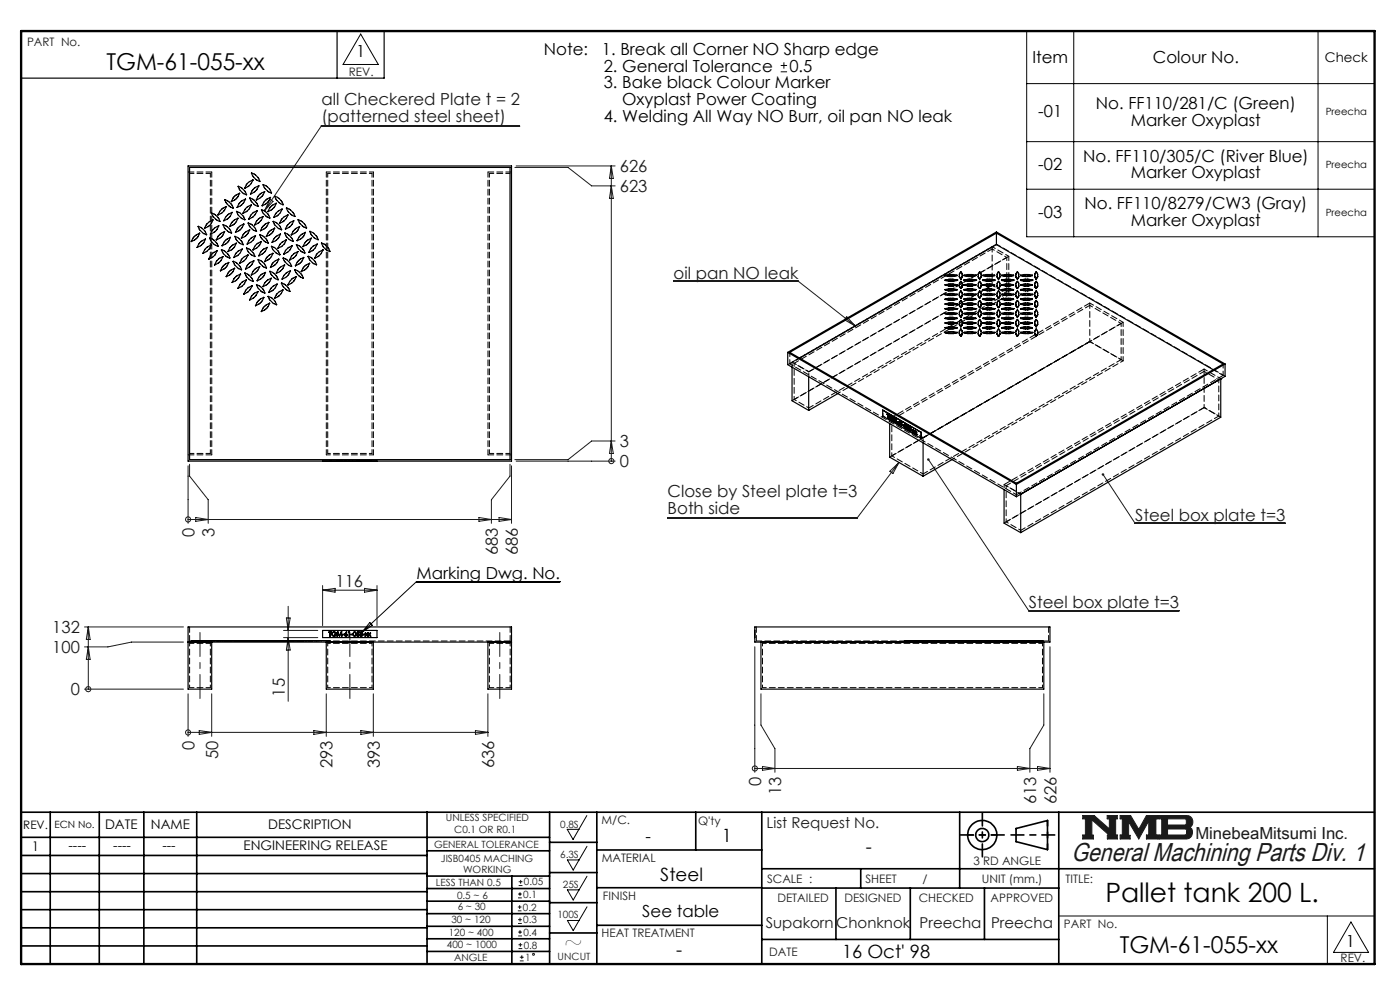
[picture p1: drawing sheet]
<svg xmlns="http://www.w3.org/2000/svg" width="297mm" height="210mm" viewBox="0 0 297 210" stroke-linecap="round" stroke-linejoin="round" font-family="sans-serif">
<defs><g id="words">
<text font-size="5.6" x="234.5" y="191.4">Pallet tank 200 L.</text>
<text font-size="5.5" fill="#191924" x="227.3" y="182.7">General Machining Parts Div. 1</text>
<g font-size="4.9">
<text x="22.6" y="14.8">TGM-61-055-xx</text>
<text x="119.6" y="201.6">~</text>
<text x="237.5" y="202.1">TGM-61-055-xx</text>
</g>
<g font-size="3.9">
<text x="153.1" y="178.6">1</text>
<text x="183.7" y="181">-</text>
<text x="140.1" y="186.9">Steel</text>
<text x="143.5" y="202.9">-</text>
<text x="178.6" y="203.3">16 Oct' 98</text>
</g>
<g font-size="3.5">
<text x="115.4" y="11.7">Note:</text>
<text x="127.7" y="11.7">1. Break all Corner NO Sharp edge</text>
<text x="75.6" y="12.1">1</text>
<text x="128.1" y="15.2">2. General Tolerance</text>
<text x="167.5" y="15.2">0.5</text>
<text x="219" y="13.5">Item</text>
<text x="244.6" y="13.5">Colour No.</text>
<text x="128.1" y="18.7">3. Bake black Colour Marker</text>
<text x="132" y="22.3">Oxyplast Power Coating</text>
<text x="232.5" y="23.1">No. FF110/281/C (Green)</text>
<text x="128.1" y="25.8">4. Welding All Way NO Burr, oil pan NO leak</text>
<text x="220.3" y="24.9">-01</text>
<text x="239.9" y="26.6">Marker Oxyplast</text>
<text x="229.8" y="34.3">No. FF110/305/C (River Blue)</text>
<text x="220.3" y="36.1">-02</text>
<text x="239.9" y="37.8">Marker Oxyplast</text>
<text x="220.3" y="46.2">-03</text>
<text x="230.1" y="44.4">No. FF110/8279/CW3 (Gray)</text>
<text x="239.9" y="47.9">Marker Oxyplast</text>
<text x="88.4" y="122.8">Marking Dwg. No.</text>
<text x="136.9" y="178.6">-</text>
<text x="136.3" y="194.4">See table</text>
<text x="285.5" y="200.9">1</text>
</g>
<g font-size="3.5" fill="#191924">
<text x="68.2" y="22.4">all Checkered Plate t = 2</text>
<text x="68.2" y="25.9">(patterned steel sheet)</text>
<text x="131.5" y="40.8">623</text>
<text x="131.5" y="36.5">626</text>
<text x="142.9" y="59.1">oil pan NO leak</text>
<text x="131.5" y="94.9">3</text>
<text x="131.5" y="99.1">0</text>
<text x="141.6" y="105.5">Close by Steel plate t=3</text>
<text x="41.3" y="113.9" transform="rotate(-90 41.3 113.9)">0</text>
<text x="45.5" y="113.9" transform="rotate(-90 45.5 113.9)">3</text>
<text x="141.6" y="109.1">Both side</text>
<text x="240.8" y="110.5">Steel box plate t=3</text>
<text x="105.6" y="117.8" transform="rotate(-90 105.6 117.8)">683</text>
<text x="109.9" y="117.8" transform="rotate(-90 109.9 117.8)">686</text>
<text x="71.2" y="124.4">116</text>
<text x="218.3" y="129">Steel box plate t=3</text>
<text x="11.1" y="134.3">132</text>
<text x="11.1" y="138.6">100</text>
<text x="15" y="147.5">0</text>
<text x="60.4" y="147.8" transform="rotate(-90 60.4 147.8)">15</text>
<text x="41.3" y="159.1" transform="rotate(-90 41.3 159.1)">0</text>
<text x="46.3" y="161.1" transform="rotate(-90 46.3 161.1)">50</text>
<text x="70.6" y="163" transform="rotate(-90 70.6 163)">293</text>
<text x="80.6" y="163" transform="rotate(-90 80.6 163)">393</text>
<text x="104.9" y="163" transform="rotate(-90 104.9 163)">636</text>
<text x="161.5" y="166.7" transform="rotate(-90 161.5 166.7)">0</text>
<text x="165.7" y="168.7" transform="rotate(-90 165.7 168.7)">13</text>
<text x="219.8" y="170.6" transform="rotate(-90 219.8 170.6)">613</text>
<text x="224.1" y="170.6" transform="rotate(-90 224.1 170.6)">626</text>
<text x="253.6" y="178.1">MinebeaMitsumi Inc.</text>
</g>
<g font-size="3.2" fill="#191924">
<text x="162.6" y="175.5">List Request No.</text>
<text x="162.4" y="196.8">Supakorn</text>
<text x="177.4" y="196.8">Chonknok</text>
<text x="195.1" y="196.8">Preecha</text>
<text x="210.2" y="196.8">Preecha</text>
</g>
<g font-size="2.8">
<text x="281.1" y="13.2">Check</text>
<text x="22.3" y="175.9">DATE</text>
<text x="32" y="175.9">NAME</text>
<text x="56.9" y="175.9">DESCRIPTION</text>
<text x="6.8" y="180.6">1</text>
<text x="14.5" y="180.3">----</text>
<text x="24" y="180.3">----</text>
<text x="34.5" y="180.3">---</text>
<text x="51.7" y="180.3">ENGINEERING RELEASE</text>
</g>
<g font-size="2.5" fill="#191924">
<text x="5.7" y="9.8">PART No.</text>
<text x="74" y="16">REV.</text>
<text x="127.6" y="174.8">M/C.</text>
<text x="148.1" y="175.1">Q'ty</text>
<text x="127.6" y="182.8">MATERIAL</text>
<text x="206.5" y="183.6">3 RD ANGLE</text>
<text x="127.9" y="191">FINISH</text>
<text x="162.7" y="187.2">SCALE :</text>
<text x="164.9" y="191.4">DETAILED</text>
<text x="179.1" y="191.4">DESIGNED</text>
<text x="183.6" y="187.2">SHEET</text>
<text x="194.9" y="191.4">CHECKED</text>
<text x="195.7" y="187.2">/</text>
<text x="208.3" y="187.2">UNIT (mm.)</text>
<text x="210.2" y="191.4">APPROVED</text>
<text x="226" y="187.2">TITLE:</text>
<text x="225.7" y="196.8">PART No.</text>
<text x="127.6" y="198.9">HEAT TREATMENT</text>
<text x="163.2" y="202.9">DATE</text>
<text x="284.4" y="204.1">REV.</text>
</g>
<text font-size="2.5" x="4.9" y="175.9">REV.</text>
<g font-size="2.1">
<text x="281.2" y="24.5">Preecha</text>
<text x="281.2" y="35.7">Preecha</text>
<text x="281.2" y="45.8">Preecha</text>
<text x="11.6" y="175.6">ECN No.</text>
</g>
<g font-size="2.1" fill="#191924">
<text x="92.1" y="179.9">GENERAL TOLERANCE</text>
<text x="94.6" y="174.2">UNLESS SPECIFIED</text>
<text x="96.4" y="176.8">C0.1 OR R0.1</text>
<text x="118.8" y="175.5">0.8S</text>
<text x="93.5" y="182.9">JISB0405 MACHING</text>
<text x="98.2" y="185.3">WORKING</text>
<text x="118.8" y="181.9">6.3S</text>
<text x="92.5" y="187.9">LESS THAN 0.5</text>
<text x="97" y="190.7">0.5 ~ 6</text>
<text x="111" y="190.4">0.1</text>
<text x="111.2" y="187.8">0.05</text>
<text x="119.4" y="188.4">25S</text>
<text x="95.8" y="195.8">30 ~ 120</text>
<text x="97.1" y="193.1">6 ~ 30</text>
<text x="110.9" y="193.2">0.2</text>
<text x="111" y="195.9">0.3</text>
<text x="118.2" y="194.8">100S</text>
<text x="94.8" y="201.1">400 ~ 1000</text>
<text x="95.2" y="198.5">120 ~ 400</text>
<text x="96.3" y="203.9">ANGLE</text>
<text x="111" y="198.5">0.4</text>
<text x="111.1" y="201.2">0.8</text>
<text x="111.4" y="203.8">1</text>
<text x="118.3" y="203.7">UNCUT</text>
</g>
</g></defs>
<g fill="none" stroke="#000" stroke-width=".35">
<path d="M4.5 172.3h287.1M4.5 177.6h112.1M10.7 172.3v32.2M21.1 172.3v32.2M30.5 172.3v32.2M41.7 172.3v32.2M90.6 172.3v32.2M116.6 172.3v32.2M116.6 178.7h10M126.6 172.3v32.2M147.6 172.3v8M161.6 172.3v32.2"/>
<path d="M203.6 172.3v16.1M215.5 175.7l6.7-1.6v6.1l-6.7-1.7zM224.6 172.3v32.2M4.5 185.3h86.1M4.5 181.5h86.1M4.5 189.2h86.1M4.5 193h86.1M4.5 196.8h86.1M90.6 199.1h26M90.6 193.8h26M90.6 188.5h26M90.6 191.2h26"/>
<path d="M90.6 180.5h26M90.6 185.8h26M90.6 196.5h26M108.6 185.8v18.5M116.6 185.1h10M116.6 191.5h10M116.6 197.9h10M126.6 196.3h35M126.6 188.3h35M126.6 180.3h35M161.6 184.3h130M161.6 199.3h63"/>
<path d="M161.6 188.4h63M177.3 188.4v10.9M182.6 184.3v4.1M193.1 188.4v10.9M208.8 188.4v10.9M4.5 200.7h86.1M90.6 201.8h26"/>
<circle cx="208.4" cy="177.1" r="3.1"/>
<circle cx="208.4" cy="177.1" r="1.4"/>
</g>
<path d="M229.7 173h2.4l3.2 2.8v-2.1h-.4v-.7h2.1v.7h-.3v3.4h.3v.9h-2.1v-.8h.4l-3.7-3.3v3.3h.4v.8h-2.3v-.9h.6v-3.4h-.6zM237.6 173h2.3l1.7 2.9 1.6-2.9h2.5v.7h-.5v3.4h.5v.9h-2.5v-.9h.5v-2.9l-2.1 3.8-2.2-3.7v2.9h.3v.8h-2.1v-.9h.5v-3.4h-.5zM245.9 173h5.9a1.35 1.35 0 0 1 1.2 1.1 1.35 1.35 0 0 1-.6 1.4 1.35 1.35 0 0 1 .5 1.5 1.35 1.35 0 0 1-1.2 1h-5.8v-.9h.6v-3.4h-.6zM247.7 173.7h3.7l.3 .2v.9l-.3 .2h-3.7zM247.7 175.9h3.8l.2 .1v.8l-.3 .3h-3.7z" fill="none" stroke="#191924" stroke-width=".21"/>
<path d="M76.5 7.2l3.8 6.5h-7.5zM120.3 175.9h2.5l-1.2 2.2zM124.5 173l-1.7 2.9M124.5 179.5l-1.7 2.9M120.4 182.4h2.4l-1.2 2.2zM120.4 188.8h2.4l-1.2 2.1zM120.4 195.3h2.4l-1.2 2.1zM124.5 185.9l-1.7 2.9M124.5 192.4l-1.7 2.9M224.6 194.3h67M281.6 194.3v10.2M286.6 195.6l3.7 6.4h-7.4z" fill="none" stroke="#000" stroke-width=".21"/>
<path d="M4.5 6.6h287.1" fill="none" stroke="#000" stroke-width=".21" stroke-dasharray="6.3 1.3 1.3 1.3" stroke-dashoffset="1.9"/>
<path d="M71.5 6.6v10M81.5 6.6v10h-77" fill="none" stroke="#000" stroke-width=".25"/>
<path d="M205.3 177.1h6.2M222.2 174v6.2" fill="none" stroke="#000" stroke-width=".35" stroke-dasharray="15.2 1.3 1.3 1.3" stroke-dashoffset="14.1"/>
<path d="M203.8 177.1h9.2M208.4 172.5v9.2M214.5 177.1h9.3" fill="none" stroke="#000" stroke-width=".35" stroke-dasharray="15.2 1.3 1.3 1.3" stroke-dashoffset="12.5"/>
<path d="M4.5 6.6h287.1v197.9h-287.1z" fill="none" stroke="#000" stroke-width=".5"/>
<path d="M229.7 173v.7h.6v3.4h-.6v.9h2.3v-.8h-.4v-3.3l3.7 3.3h-.4v.8h2.1v-.9h-.3v-3.4h.3v-.7h-2.1v.7h.4v2.1l-3.2-2.8zM237.6 173v.7h.5v3.4h-.5v.9h2.1v-.8h-.3v-2.9l2.2 3.7 2.1-3.8v2.9h-.5v.9h2.5v-.9h-.5v-3.4h.5v-.7h-2.5l-1.6 2.9-1.7-2.9zM247.7 175.9h3.8l.2 .1v.8l-.3 .3h-3.7zM245.9 173v.7h.6v3.4h-.6v.9l6.2-.1 .6-.5 .3-.6-.1-.8-.5-.5a1.34 1.34 0 0 0 .6-1.4 1.34 1.34 0 0 0-1.2-1.1zM247.7 173.7h3.7l.3 .2v.9l-.2 .2h-3.8z" fill-rule="evenodd" fill="#191924"/>
<path d="M165.6 15.2h1.4M165.6 13.9h1.4M166.3 13.2v1.4M217.8 6.6h73.8v43.6h-73.8zM217.8 17.7h73.8M227.8 6.6v43.6M279.6 6.6v43.6M217.8 30h73.8M217.8 40.1h73.8M78.5 132l.5 .6-2.2 1.5zM118.8 123.4h-30.5l-11.5 10.7" fill="none" stroke="#000" stroke-width=".21"/>
<g fill="none" stroke="#191924" stroke-width=".21">
<path d="M109.2 35.5h11.3l5 3.9h5M109.5 35.2h21M110.2 26.7h-42l-12.1 18M129.7 35.2v62.6M129.7 39.4l.4 2.7h-.8zM129.7 35.2l.4 2.6h-.8zM57.3 42.3l.6 .4-1.8 2zM142.9 59.6h26.4l12.2 9.6M179.6 67.2l1.9 2-2.4-1.4zM39.9 98.8v12.2M40.2 98.5v2.5l4 5v5M108.2 98.5v2.5l-4 5v5"/>
<path d="M108.5 98.8v12.2M109.5 97.8h21M129.7 93.5l.4 2.7h-.8zM129.7 97.8h.1M130.5 93.5h-5l-5 4h-11.3M188.8 100l1.9-1.9-1.3 2.3zM190.7 98.1l-8.8 11.7h-40.3M197 97.5l21.3 32.1h31.8M39.9 110.2h.1M39.9 110.2h68.6M41.5 109.8l2.7 .4-2.7 .4zM101.6 109.8l2.6 .4-2.6 .4z"/>
<path d="M105.9 109.8l2.6 .4-2.6 .4zM234 100.6l6.8 10.4h31.9M17.9 133h21M18.7 133v13.2M18.7 137.2l.4 2.7h-.8zM18.7 133l.4 2.6h-.8zM38.9 136.2h-11l-5 1h-5M60.1 135.2h7.3M60.1 133.7h7.3M60.7 131.1h.9l-.5 2.6zM61.1 128.6v20.2M61.1 135.2l.5 2.7h-.9z"/>
<path d="M68.4 124.2v8.5M68.4 125.2h11.6M68.4 125.2l2.7-.4v.8zM77.3 124.8l2.7 .4-2.7 .4zM80 124.2v8.5M160.1 137.2v26.6M222.7 137.2v26.6M17.9 146.2h21M18.7 146.2h.1M39.9 155.4h.1M39.9 147.2v9M39.9 155.4h63.6"/>
<path d="M42.3 155l2.6 .4-2.6 .4zM44.9 147.2v9M66.6 155l2.6 .4-2.6 .4zM69.2 147.2v9M76.6 155l2.6 .4-2.6 .4zM79.2 147.2v9M100.9 155l2.6 .4-2.6 .4zM103.5 147.2v9M161.4 147.2v6.6l3 5v5M221.4 147.2v6.6l-2.9 5v5M160.1 163h.1M160.1 163h62.6"/>
<path d="M161.7 162.6l2.7 .4-2.7 .4zM215.8 162.6l2.7 .4-2.7 .4zM220.1 162.6l2.6 .4-2.6 .4zM109.9 193.2h.7M109.9 192.4h.7M109.9 195.9h.8M109.9 195.1h.8M109.9 190.5h.8M109.9 189.6h.8M109.9 198.5h.8M109.9 197.7h.8M110 187.8h.8"/>
<path d="M110 187h.8M110.2 192v.8M110.3 189.3v.8M110.3 194.7v.8M110.3 197.3v.8M110.5 186.6v.9M110 201.2h.8M110 200.4h.8M110.3 203.8h.8M110.3 203.1h.8M110.4 200v.8M110.7 202.6v.8"/>
<circle cx="129.7" cy="97.8" r=".55"/>
<circle cx="39.9" cy="110.2" r=".55"/>
<circle cx="18.7" cy="146.2" r=".54"/>
<circle cx="39.9" cy="155.4" r=".55"/>
<circle cx="160.1" cy="163" r=".55"/>
<circle cx="113.2" cy="202.4" r=".21"/>
</g>
<path d="M42.4 148.2v-14M74.2 148.2v-14M106 148.2v-14" fill="none" stroke="#191924" stroke-width=".21" stroke-dasharray="15.2 1.3 1.3 1.3" stroke-dashoffset="10.1"/>
<path d="M233.8 100.5a.28 .28 0 0 0 0 .4 .28 .28 0 0 0 .4-.2 .28 .28 0 0 0-.3-.3l.1 .2zM196.8 97.3a.27 .27 0 0 0 0 .4 .27 .27 0 0 0 .4-.2 .27 .27 0 0 0-.3-.3l.1 .3z" fill="#191924"/>
<g fill="none" stroke="#000" stroke-width=".25">
<path d="M39.9 35.2h68.6v62.6h-68.6zM40.2 35.5h68v62h-68zM50.6 39.5l.7 .4 .7 .7 .3 .7-.8-.4-.6-.5zM52.4 39l.5-.5 .8-.3-.4 .8-.6 .5-.8 .5zM53.3 36.7l.8 .3 .6 .6 .4 .9-.8-.4-.6-.7zM53.4 36.7h-.1M53.7 38.2h.1M55.8 39.1l.7 .3 .7 .7 .4 .9-.8-.4-.6-.7zM41.4 50l1-.5-.4 .8-.5 .5-.9 .5 .4-.8zM42 48l.8 .3 .6 .7 .5 .8-.8-.3-.7-.7zM42.7 51.2l.9-.5-.4 .9-.5 .4-.9 .5 .4-.8zM43.9 52.4l.9-.4-.4 .8-.6 .6-.7 .4 .3-.9z"/>
<path d="M44.3 47.1l.9-.4-.8 1.2-1 .5 .4-.7zM44.5 50.5l.8 .3 .6 .7 .4 .7-.8-.3-.6-.6zM44.8 52h.1M44.8 45.2l.9 .4 .6 .6 .4 .7-.8-.3-.7-.6zM45.2 53.6l.9-.4-.5 .8-.6 .6-.7 .4 .3-.8zM45.5 48.3l.9-.4-.8 1.2-.9 .6 .4-.9zM46 55.3l.6-.5 .7-.3-.5 .8-.4 .5-.9 .4zM46.3 50l.5-.5 .9-.4-.4 .8-.5 .5-.9 .5zM47 53l.7 .3 .7 .7 .4 .7-.9-.3-.6-.6zM47.1 44.3l.9-.5-.8 1.3-1 .5 .4-.8zM47.3 47.7l.9 .4 .6 .6 .3 .7-.7-.3-.7-.6zM47.4 46.8h.1"/>
<path d="M47.6 51.3l.5-.5 .8-.4-.4 .8-.5 .5-.9 .4zM47.7 56.1l.8-.4-.4 .8-.5 .5-.8 .5 .3-.8zM47.7 42.4l.8 .3 .6 .7 .4 .7-.8-.3-.7-.8zM48.4 45.5l.8-.5-.4 1-.5 .4-.8 .4 .4-.8zM48.5 57.8l.4-.5 .9-.4-.5 .9-1.3 .9zM48.8 52.5l.5-.5 .8-.4-.4 .8-.5 .6-.9 .4zM49.2 47.2l.5-.5 .8-.4-.5 .9-.4 .5-.9 .4zM49.4 55.5l.9 .3 .7 .8 .2 .6-.8-.3-.7-.8zM49.6 41.8l.4-.4 .8-.4-.4 .9-.6 .5-.7 .4zM49.6 54.6h.1M49.7 59l.5-.4 .8-.4-.8 1.2-1 .5zM49.8 56.9h.1"/>
<path d="M49.8 50.2l.8 .2 .7 .7 .3 .8-.9-.4-.6-.7zM50.2 44.9l.7 .2 .7 .8 .4 .7-.8-.3-.8-.8zM50.4 53.4l1-.6-.4 .8-.6 .6-.8 .4 .4-.8zM50.4 48.4l.6-.5 .8-.4-.4 .8-.6 .6-.8 .4zM50.5 46.3h.1M50.8 43.1l.4-.5 .9-.3-.9 1.3-.9 .4zM50.8 41h.1M50.8 55.8v.1M51.5 45.2l.1 .1M51.6 49.7l.5-.5 .9-.4-.4 .8-.6 .5-.8 .4zM52 57.9l.7 .4 .7 .7 .3 .7-.7-.3-.6-.6zM52.3 52.6l.8 .4 .7 .8 .2 .6-.6-.3-.7-.6z"/>
<path d="M52.3 52.6h.1M52.4 44l.9-.5-.5 .9-.4 .4-.8 .5 .3-.8zM52.6 54.1l-1 .5-.4 .5-.4 .7M52.6 56.1l.5-.4 .8-.4-.5 .9-.4 .4-.9 .5zM52.6 54.1h.1M52.6 54.1l-.4 .8-.6 .5-.8 .5M52.6 47.3l.9 .4 .6 .7 .3 .7-.7-.3-.7-.8zM53 42l.8 .4 .7 .7 .3 .7-.8-.3-.7-.8zM53.2 50.5l1-.5-.4 .8-.5 .6-.9 .4 .4-.8zM53.6 45.2l1-.5-.5 .9-.5 .5-.8 .4 .4-.9zM53.7 40.2l.4-.4 .8-.4-.5 .9-.4 .4-.8 .5zM53.7 53h.1"/>
<path d="M53.8 57.4l.5-.5 .8-.3-.5 .9-.4 .4-.9 .4zM54.2 52.1l.5-.5 .8-.3-.9 1.3-.9 .4zM54.8 55.1l.6 .2 .7 .7 .4 .9-.8-.4-.6-.7zM54.8 46.5l1-.5-.3 .7-.6 .6-.9 .4 .4-.8zM54.9 41.4l.5-.4 .8-.3-.5 .8-.5 .5-.8 .4zM55.1 49.8l.7 .3 .8 .7 .3 .7-.7-.2-.8-.8zM55.4 58.3l.9-.5-.4 .9-.4 .4-.9 .5 .3-.8zM55.4 53.3l.5-.5 .8-.3-.5 .9-1.3 .9zM55.5 44.4l.7 .4 .7 .6 .3 .9-.7-.4-.7-.6zM55.7 48.1l.6-.6 .7-.3-.5 .9-1.2 .9zM56.1 42.7l.6-.5 .7-.3-.5 .9-.4 .4-.9 .5zM56.2 59.9l.6-.5 .8-.4-.5 .9-.4 .5-.9 .4z"/>
<path d="M56.9 49.3l.5-.4 .9-.5-.4 .8-.5 .5-.9 .5zM57 54.2l.9-.4-.8 1.2-.9 .5 .3-.8zM57.3 57.5l.7 .4 .6 .6 .4 .9-.7-.4-.7-.7zM57.6 52.3l.7 .3 .8 .7 .3 .7-.8-.4-.7-.6zM57.7 43.6l.9-.5-.5 .9-.4 .4-.8 .5 .3-.7zM57.9 55.8l.5-.5 .8-.3-.9 1.2-.9 .6zM57.9 47l.9 .4 .6 .6 .4 .7-.8-.3-.7-.7zM58.2 50.5l.5-.4 .8-.4-.4 .7-.4 .5-1 .5zM58.3 41.6l.8 .4 .6 .6 .3 .9-.7-.4-.7-.7zM58.6 45.2l.5-.5 .8-.3-.5 .8-.4 .4-.9 .5zM59.1 57l.4-.4 .9-.4-.4 .8-.5 .5-.9 .5zM59.4 51.8l.5-.5 .8-.4-.4 .8-.4 .5-1 .5z"/>
<path d="M59.8 46.4l.5-.4 .8-.4-.8 1.3-1 .5zM60 54.8l.9 .3 .6 .6 .4 .8-.8-.3-.8-.8zM60.3 58.3l.5-.5 .8-.3-.8 1.2-.9 .5zM60.4 49.5l.7 .2 .7 .7 .4 .8-.9-.4-.6-.7zM60.8 44.1l.7 .3 .7 .7 .4 .8-.8-.3-.7-.8zM61.1 52.6l.9-.5-.4 .9-.6 .5-.8 .4 .3-.7zM61.4 47.3l.9-.5-.5 1-.5 .4-.7 .4 .4-.9zM61.5 59.6l.5-.5 .9-.4-.5 .9-.5 .5-.8 .4zM62.2 49l.5-.5 .9-.4-.4 .7-.5 .5-.9 .5zM62.3 53.8l.9-.4-.4 .8-.6 .6-.7 .4 .3-.9zM62.3 46.8h.1M62.5 57.2l.8 .4 .7 .6 .3 .7-.8-.3-.6-.6z"/>
<path d="M62.9 51.9l.7 .3 .7 .7 .4 .7-.8-.3-.6-.6zM63.1 55.6l.5-.6 .8-.4-.4 .8-.5 .6-.8 .4zM63.2 46.6l.9 .4 .6 .6 .4 .8-.8-.3-.7-.7zM63.4 50.3l.6-.6 .8-.4-.5 1-.5 .4-.8 .4zM64.4 54.6h.1M64.7 51.5l.5-.6 .8-.4-.3 .9-.6 .5-.9 .4zM64.8 56.3l.9-.5-.5 1-1.3 .8 .4-.7zM65.3 54.4l.8 .3 .8 .8 .2 .7-.7-.4-.7-.7zM65.5 53.5h.1M65.7 49.1l.8 .3 .7 .7 .3 .7-.9-.4-.6-.6zM65.7 55.8v.1M65.9 52.7l.6-.5 .8-.4-.4 .8-.6 .6-.8 .3z"/>
<path d="M67.2 53.9l.5-.5 .8-.4-.4 .8-.5 .6-.9 .4zM68.2 51.6l.8 .3 .7 .7 .3 .8-.7-.4-.7-.6zM68.2 51.5v.1M68.5 53h.1M200.5 59.4h.1M200.5 59.4l.9-.2 1.6 .2M200.5 58.4l.8-.2 1.7 .2M200.5 58.4l.8 .2M200.5 59.4l.8 .2M200.5 59.4l.8 .1M201.3 58.6l.2 .1M201.3 59.6h.2"/>
<path d="M201.3 59.5l.2 .1M201.3 58.6h.2M201.3 58.6h.1M201.3 59.5v.1M201.5 58.7h.5M201.5 59.6h.5M201.5 58.6v.1M201.5 59.6h.1M201.5 58.6h.5M202 59.6h.3M202 58.6h.3M202 58.6v.1"/>
<path d="M202 59.6h.1M202.3 58.6l-.3 .1M202.3 59.5l-.3 .1M202.3 58.6h.1M202.3 59.5v.1M203 59.4h.1M203 58.4l-.7 .2M203 59.4l-.7 .2M203 59.4l-.7 .1M203.5 58.6l.1 .2M203.6 58.9l-.1-.8 .3-.4 .3 .4v.8M203.6 58.9l.2 .3"/>
<path d="M203.6 58.8v.1M203.6 58.8l.2 .3M203.8 59.2h.1M203.8 59.1v.1M203.8 59.1h.1M203.9 59.1v.1M204.1 58.9l-.2 .3M204.1 58.8v.1M204.1 58.8l-.2 .3M204.1 58.6v.2M204.5 59.4h.1M204.5 59.4l.9-.2 1.6 .2"/>
<path d="M204.5 58.4l.7-.2 1.8 .2M204.5 58.4l.7 .2M204.5 59.4l.7 .2M204.5 59.4l.7 .1M205.2 58.6l.4 .1M205.2 59.6h.4M205.2 59.5l.4 .1M205.2 58.6h.4M205.2 58.6h.1M205.2 59.5v.1M205.6 58.7h.4M205.6 59.6h.4"/>
<path d="M205.6 58.6v.1M205.6 59.6h.1M205.6 58.6h.4M206 59.6h.3M206 58.6h.3M206 58.6v.1M206 59.6h.1M206.3 58.6l-.3 .1M206.3 59.5l-.3 .1M206.3 58.6h.1M206.3 59.5v.1M207 59.4h.1"/>
<path d="M207 58.4l-.7 .2M207 59.4l-.7 .2M207 59.4l-.7 .1M207.5 58.6l.1 .2M207.6 58.8l-.1-.7 .3-.4 .3 .5v.6M207.6 58.8l.2 .4M207.8 59.2h.1M208.1 58.8l-.2 .4M208.1 58.6v.2M208.5 59.4h.1M208.5 59.4l.9-.2 1.6 .2M208.5 58.4l.8-.2 1.7 .2"/>
<path d="M208.5 58.4l.8 .2M208.5 59.4l.8 .2M208.5 59.4l.8 .1M209.3 58.6l.3 .1M209.3 59.6h.3M209.3 59.5l.3 .1M209.3 58.6h.3M209.3 58.6h.1M209.3 59.5v.1M209.6 58.7h.4M209.6 59.6h.4M209.6 58.6v.1"/>
<path d="M209.6 59.6h.1M209.6 58.6h.4M210 59.6h.3M210 58.6h.3M210 58.6v.1M210 59.6h.1M210.3 58.6l-.3 .1M210.3 59.5l-.3 .1M210.3 58.6h.1M210.3 59.5v.1M211 59.4h.1M211 58.4l-.7 .2"/>
<path d="M211 59.4l-.7 .2M211 59.4l-.7 .1M211.4 51.9l46 26.5M211.4 51.9l-41.7 24.1M211.4 49.5v2.4M211.5 58.6l.1 .2M211.6 58.9l-.1-.8 .3-.4 .3 .4v.8M211.6 58.9l.2 .3M211.6 58.8v.1M211.6 58.8l.2 .3M211.8 59.2h.1M211.8 59.1v.1"/>
<path d="M211.8 59.1h.1M211.9 59.1v.1M212.1 58.9l-.2 .3M212.1 58.8v.1M212.1 58.8l-.2 .3M212.1 58.6v.2M212.5 59.4h.1M212.5 59.4l.9-.2 1.6 .2M212.5 58.4l.8-.2 1.7 .2M212.5 58.4l.8 .2M212.5 59.4l.8 .2M212.5 59.4l.8 .1"/>
<path d="M213.3 58.6l.3 .1M213.3 59.6h.3M213.3 59.5l.3 .1M213.3 58.6h.3M213.3 58.6h.1M213.3 59.5v.1M213.6 58.7h.4M213.6 59.6h.4M213.6 58.6v.1M213.6 59.6h.1M213.6 58.6h.4M214 59.6h.3"/>
<path d="M214 58.6h.3M214 58.6v.1M214 59.6h.1M214.3 58.6l-.3 .1M214.3 59.5l-.3 .1M214.3 58.6h.1M214.3 59.5v.1M215 59.4h.1M215 58.4l-.7 .2M215 59.4l-.7 .2M215 59.4l-.7 .1M215.5 58.6l.1 .2"/>
<path d="M215.6 58.9l-.1-.8 .3-.4 .3 .4v.8M215.6 58.9l.2 .3M215.6 58.8v.1M215.6 58.8l.2 .3M215.8 59.2h.1M215.8 59.1v.1M215.8 59.1h.1M215.9 59.1v.1M216.1 58.9l-.2 .3M216.1 58.8v.1M216.1 58.8l-.2 .3M216.1 58.6v.2"/>
<path d="M216.5 59.4h.1M216.5 59.4l.9-.2 1.6 .2M216.5 58.4l.7-.2 1.8 .2M216.5 58.4l.7 .2M216.5 59.4l.7 .2M216.5 59.4l.7 .1M217.2 58.6l.4 .1M217.2 59.6h.4M217.2 59.5l.4 .1M217.2 58.6h.4M217.2 58.6h.1M217.2 59.5v.1"/>
<path d="M217.6 58.7h.4M217.6 59.6h.4M217.6 58.6v.1M217.6 59.6h.1M217.6 58.6h.4M218 59.6h.3M218 58.6h.3M218 58.6v.1M218 59.6h.1M218.3 58.6l-.3 .1M218.3 59.5l-.3 .1M218.3 58.6h.1"/>
<path d="M218.3 59.5v.1M219 59.4h.1M219 58.4l-.7 .2M219 59.4l-.7 .2M219 59.4l-.7 .1M219.5 58.6l.1 .2M219.6 58.9l-.1-.8 .3-.4 .3 .4v.8M219.6 58.9l.2 .3M219.6 58.8v.1M219.6 58.8l.2 .3M219.8 59.2h.1M219.8 59.1v.1"/>
<path d="M219.8 59.1h.1M219.9 59.1v.1M220.1 58.9l-.2 .3M220.1 58.8v.1M220.1 58.8l-.2 .3M220.1 58.6v.2M50.5 61.1v.1M50.9 60.2l.5-.4 .9-.4-.9 1.3-.9 .5zM52.5 61.1l1-.5-.5 .9-.4 .5-.8 .4 .3-.7zM53.8 62.4l1-.5-.5 .8-.5 .5-.8 .4 .4-.8zM54.4 60.4l.7 .3 .7 .6 .4 .9-.8-.4-.7-.7zM54.6 64l.6-.6 .8-.3-.5 .9-.5 .4-.8 .5z"/>
<path d="M55.9 65.2l.4-.4 .9-.5-.5 1-1.2 .8zM56.9 62.9l.8 .4 .7 .7 .3 .6-.8-.3-.7-.7zM57.5 61.2l.5-.6 .8-.3-.5 .9-1.3 .8zM58.7 62.4l.6-.5 .7-.4-.8 1.3-.9 .5zM59.7 60.1l.8 .3 .6 .6 .4 .8-.8-.3-.7-.8zM167.1 74.7l48.5 28.1M167.1 74.7l44.3-25.5 48.5 28M167.1 74.7v2.7l48.5 28M167.5 74.7l43.9-25.2 48.1 27.7-43.9 25.3zM168 77.9v7.1l3.6 2.1M171.6 79.9v7.2M200.5 70.5h.1"/>
<path d="M200.5 70.5l.9-.2 1.6 .2M200.5 65.5h.1M200.5 65.5l.8-.2 1.7 .2M200.5 63.4l.8-.1 1.7 .1M200.5 62.4h.1M200.5 62.4l.9-.1 1.6 .1M200.5 60.4l.8-.2 1.7 .2M200.5 60.4l.8 .2M200.5 63.4l.8 .3M200.5 64.5l.8 .1M200.5 62.4l.8 .2M200.5 65.5l.8 .2"/>
<path d="M200.5 70.5l.8 .3M200.5 70.5l.8 .2M200.5 69.5l.8 .2M200.5 66.5l.8 .1M200.5 68.5l.8 .1M200.5 65.5l.8 .1M200.5 67.5l.8 .1M200.5 63.5l.8 .1M200.5 61.4l.8 .2M201.3 60.6l.2 .1M201.3 61.7h.2M201.3 62.6l.2 .1"/>
<path d="M201.3 63.7h.2M201.3 64.7h.2M201.3 65.7h.2M201.3 66.7h.2M201.3 67.7h.2M201.3 68.7h.2M201.3 69.7l.2 .1M201.3 70.8h.2M201.3 70.7h.2M201.3 69.7h.2M201.3 69.7l-.8-.2 .8-.2 1.7 .2-.7 .2M201.3 68.6l.2 .1"/>
<path d="M201.3 68.7l-.8-.2 .8-.2 1.7 .2-.7 .2M201.3 67.6l.2 .1M201.3 67.7l-.8-.2 .9-.2 1.6 .2-.7 .2M201.3 66.6h.2M201.3 66.7l-.8-.2 .8-.2 1.7 .2-.7 .2M201.3 65.6h.2M201.3 64.6h.2M201.3 64.7l-.8-.3 .9-.1 1.6 .1-.7 .3M201.3 63.6h.2M201.3 62.6h.2M201.3 61.6h.2M201.3 61.7l-.8-.3 1-.2 1.5 .2-.7 .3"/>
<path d="M201.3 60.6h.2M201.3 60.6h.1M201.3 61.6v.1M201.3 62.6h.1M201.3 63.6v.1M201.3 64.6v.1M201.3 65.6v.1M201.3 66.6v.1M201.3 67.6v.1M201.3 68.6v.1M201.3 69.7h.1M201.3 70.7v.1"/>
<path d="M201.5 60.7h.5M201.5 61.7h.5M201.5 62.7h.5M201.5 63.7h.5M201.5 64.7h.5M201.5 65.7h.5M201.5 66.7h.5M201.5 67.7h.5M201.5 68.7h.5M201.5 69.8h.5M201.5 70.8h.5M201.5 70.7h.5"/>
<path d="M201.5 60.6v.1M201.5 61.6v.1M201.5 62.6v.1M201.5 63.6v.1M201.5 64.6v.1M201.5 65.6v.1M201.5 66.6v.1M201.5 67.7h.1M201.5 68.7h.1M201.5 69.7v.1M201.5 70.7v.1M201.5 69.7h.5"/>
<path d="M201.5 66.6h.5M201.5 65.6h.5M201.5 64.6h.5M201.5 63.6h.5M201.5 62.6h.5M201.5 61.6h.5M201.5 60.6h.5M202 64.7h.3M202 67.7h.3M202 70.8h.3M202 69.7h.3M202 66.6h.3"/>
<path d="M202 61.6h.3M202 60.6v.1M202 61.6v.1M202 62.6v.1M202 63.6v.1M202 64.6v.1M202 65.6v.1M202 66.6v.1M202 67.7h.1M202 68.7h.1M202 69.7v.1M202 70.7v.1"/>
<path d="M202.3 60.6l-.3 .1M202.3 61.7h-.3M202.3 62.6l-.3 .1M202.3 63.7h-.3M202.3 65.7h-.3M202.3 66.7h-.3M202.3 68.7h-.3M202.3 69.7l-.3 .1M202.3 70.7h-.3M202.3 68.6l-.3 .1M202.3 67.6l-.3 .1M202.3 65.6h-.3"/>
<path d="M202.3 64.6h-.3M202.3 63.6h-.3M202.3 62.6h-.3M202.3 60.6h-.3M202.3 60.6h.1M202.3 61.6v.1M202.3 62.6h.1M202.3 63.6v.1M202.3 64.6v.1M202.3 65.6v.1M202.3 66.6v.1M202.3 67.6v.1"/>
<path d="M202.3 68.6v.1M202.3 69.7h.1M202.3 70.7v.1M203 70.5h.1M203 65.5h.1M203 62.4h.1M203 63.4l-.7 .3M203 60.4l-.7 .2M203 62.4l-.7 .2M203 65.5l-.7 .2M203 70.5l-.7 .3M203 70.5l-.7 .2"/>
<path d="M203 69.5l-.7 .2M203 68.5l-.7 .1M203 67.5l-.7 .1M203 66.5l-.7 .1M203 65.5l-.7 .1M203 64.5l-.7 .1M203 63.5l-.7 .1M203 61.4l-.7 .2M203.5 70.7l.1 .2M203.5 68.7l.1 .2M203.5 66.7l.1 .2M203.5 64.7l.1 .2"/>
<path d="M203.5 62.6l.1 .2M203.5 60.6l.1 .2M203.6 71l-.1-.8 .3-.4 .3 .4v.8M203.6 69l-.1-.8 .3-.4 .3 .4v.8M203.6 66.9l-.1-.7 .4-.5 .2 .4v.8M203.6 64.9l-.1-.7 .4-.5 .2 .4v.8M203.6 62.9l-.1-.7 .3-.5 .3 .4v.8M203.6 60.9l-.1-.8 .3-.4 .3 .4v.8M203.6 71l.2 .3M203.6 69l.2 .3M203.6 66.9l.2 .4M203.6 64.9l.2 .4"/>
<path d="M203.6 62.9l.2 .3M203.6 60.9l.2 .3M203.6 70.9l.2 .4M203.6 60.8v.1M203.6 62.8v.1M203.6 68.9v.1M203.6 70.9v.1M203.6 68.9l.2 .3M203.6 62.8l.2 .3M203.6 60.8l.2 .3M203.8 71.3h.1M203.8 69.3h.1"/>
<path d="M203.8 67.3h.1M203.8 65.3h.1M203.8 63.2h.1M203.8 61.2h.1M203.8 61.1v.1M203.8 63.1v.1M203.8 69.2v.1M203.8 69.2h.1M203.8 63.1h.1M203.8 61.1h.1M203.9 65.2l-.1 .1M203.9 67.2l-.1 .1"/>
<path d="M203.9 61.1v.1M203.9 63.1v.1M203.9 65.2v.1M203.9 67.2v.1M203.9 69.2v.1M203.9 71.3h.1M204.1 71l-.2 .3M204.1 69l-.2 .3M204.1 66.9l-.2 .4M204.1 64.9l-.2 .4M204.1 62.9l-.2 .3M204.1 60.9l-.2 .3"/>
<path d="M204.1 68.9l-.2 .3M204.1 66.9l-.2 .3M204.1 70.9l-.2 .4M204.1 60.8v.1M204.1 62.8v.1M204.1 64.9h.1M204.1 66.9h.1M204.1 68.9v.1M204.1 70.9v.1M204.1 64.9l-.2 .3M204.1 62.8l-.2 .3M204.1 60.8l-.2 .3"/>
<path d="M204.1 70.7v.2M204.1 68.7v.2M204.1 66.7v.2M204.1 64.7v.2M204.1 62.6v.2M204.1 60.6v.2M204.5 70.5h.1M204.5 70.5l.9-.2 1.6 .2M204.5 65.5h.1M204.5 65.5l.8-.2 1.7 .2M204.5 63.4l.7-.1 1.8 .1M204.5 62.4h.1"/>
<path d="M204.5 62.4l.9-.1 1.6 .1M204.5 60.4l.8-.2 1.7 .2M204.5 60.4l.7 .2M204.5 62.4l.7 .2M204.5 63.4l.7 .3M204.5 65.5l.7 .2M204.5 70.5l.7 .3M204.5 70.5l.7 .2M204.5 68.5l.7 .1M204.5 69.5l.7 .2M204.5 67.5l.7 .1M204.5 65.5l.7 .1"/>
<path d="M204.5 66.5l.7 .1M204.5 63.5l.7 .1M204.5 64.5l.7 .1M204.5 61.4l.7 .2M205.2 60.6l.4 .1M205.2 61.7h.4M205.2 62.6l.4 .1M205.2 63.7h.4M205.2 64.7h.4M205.2 65.7h.4M205.2 66.7h.4M205.2 67.7h.4"/>
<path d="M205.2 68.7h.4M205.2 69.7l.4 .1M205.2 70.8h.4M205.2 70.7h.4M205.2 69.7h.4M205.2 69.7l-.7-.2 .7-.2 1.8 .2-.7 .2M205.2 68.6l.4 .1M205.2 68.7l-.7-.2 .8-.2 1.7 .2-.7 .2M205.2 67.6l.4 .1M205.2 67.7l-.7-.2 .9-.2 1.6 .2-.7 .2M205.2 66.6h.4M205.2 66.7l-.7-.2 .7-.2 1.8 .2-.7 .2"/>
<path d="M205.2 65.6h.4M205.2 64.6h.4M205.2 64.7l-.7-.3 1-.1 1.5 .1-.7 .3M205.2 63.6h.4M205.2 62.6h.4M205.2 61.6h.4M205.2 61.7l-.7-.3 1-.2 1.5 .2-.7 .3M205.2 60.6h.4M205.2 60.6h.1M205.2 61.6v.1M205.2 62.6h.1M205.2 63.6v.1"/>
<path d="M205.2 64.6v.1M205.2 65.6v.1M205.2 66.6v.1M205.2 67.6v.1M205.2 68.6v.1M205.2 69.7h.1M205.2 70.7v.1M205.6 60.7h.4M205.6 61.7h.4M205.6 62.7h.4M205.6 63.7h.4M205.6 64.7h.4"/>
<path d="M205.6 65.7h.4M205.6 66.7h.4M205.6 67.7h.4M205.6 68.7h.4M205.6 69.8h.4M205.6 70.8h.4M205.6 70.7h.4M205.6 60.6v.1M205.6 61.6v.1M205.6 62.6v.1M205.6 63.6v.1M205.6 64.6v.1"/>
<path d="M205.6 65.6v.1M205.6 66.6v.1M205.6 67.7h.1M205.6 68.7h.1M205.6 69.7v.1M205.6 70.7v.1M205.6 69.7h.4M205.6 66.6h.4M205.6 65.6h.4M205.6 64.6h.4M205.6 63.6h.4M205.6 62.6h.4"/>
<path d="M205.6 61.6h.4M205.6 60.6h.4M206 64.7h.3M206 67.7h.3M206 70.8h.3M206 69.7h.3M206 66.6h.3M206 61.6h.3M206 60.6v.1M206 61.6v.1M206 62.6v.1M206 63.6v.1"/>
<path d="M206 64.6v.1M206 65.6v.1M206 66.6v.1M206 67.7h.1M206 68.7h.1M206 69.7v.1M206 70.7v.1M206.3 60.6l-.3 .1M206.3 61.7h-.3M206.3 62.6l-.3 .1M206.3 63.7h-.3M206.3 65.7h-.3"/>
<path d="M206.3 66.7h-.3M206.3 68.7h-.3M206.3 69.7l-.3 .1M206.3 70.7h-.3M206.3 68.6l-.3 .1M206.3 67.6l-.3 .1M206.3 65.6h-.3M206.3 64.6h-.3M206.3 63.6h-.3M206.3 62.6h-.3M206.3 60.6h-.3M206.3 60.6h.1"/>
<path d="M206.3 61.6v.1M206.3 62.6h.1M206.3 63.6v.1M206.3 64.6v.1M206.3 65.6v.1M206.3 66.6v.1M206.3 67.6v.1M206.3 68.6v.1M206.3 69.7h.1M206.3 70.7v.1M207 70.5h.1M207 65.5h.1"/>
<path d="M207 62.4h.1M207 60.4l-.7 .2M207 62.4l-.7 .2M207 63.4l-.7 .3M207 65.5l-.7 .2M207 70.5l-.7 .3M207 70.5l-.7 .2M207 69.5l-.7 .2M207 68.5l-.7 .1M207 67.5l-.7 .1M207 66.5l-.7 .1M207 65.5l-.7 .1"/>
<path d="M207 64.5l-.7 .1M207 63.5l-.7 .1M207 61.4l-.7 .2M207.5 70.7l.1 .2M207.5 68.7l.1 .2M207.5 66.7l.1 .2M207.5 64.7l.1 .2M207.5 62.6l.1 .2M207.5 60.6l.1 .2M207.6 71l-.1-.8 .3-.4 .3 .5v.7M207.6 69l-.1-.8 .3-.4 .3 .5v.7M207.6 66.9l-.1-.8 .3-.4 .3 .5v.7"/>
<path d="M207.6 64.9l-.1-.8 .3-.4 .3 .5v.7M207.6 62.9l-.1-.8 .3-.4 .3 .5v.7M207.6 60.8l-.1-.7 .4-.4 .2 .5v.7M207.6 68.9l.2 .3M207.6 66.9l.2 .3M207.6 64.9l.2 .3M207.6 71l.2 .3M207.6 69l.2 .3M207.6 66.9l.2 .4M207.6 64.9l.2 .4M207.6 62.9l.2 .3M207.6 60.8l.2 .4"/>
<path d="M207.6 70.9l.2 .4M207.6 62.8v.1M207.6 64.9h.1M207.6 66.9h.1M207.6 68.9v.1M207.6 70.9v.1M207.6 62.8l.2 .3M207.8 71.3h.1M207.8 69.3h.1M207.8 67.3h.1M207.8 65.3h.1M207.8 63.2h.1"/>
<path d="M207.8 61.2h.1M207.8 63.1v.1M207.8 65.2v.1M207.8 67.2v.1M207.8 69.2v.1M207.8 69.2h.1M207.8 67.2h.1M207.8 65.2h.1M207.8 63.1h.1M207.9 61.1l-.1 .1M207.9 61.1v.1M207.9 63.1v.1"/>
<path d="M207.9 65.2v.1M207.9 67.2v.1M207.9 69.2v.1M207.9 71.3h.1M208.1 71l-.2 .3M208.1 69l-.2 .3M208.1 66.9l-.2 .4M208.1 64.9l-.2 .4M208.1 62.9l-.2 .3M208.1 60.9l-.2 .3M208.1 70.9l-.2 .4M208.1 60.8v.1"/>
<path d="M208.1 62.8v.1M208.1 64.9h.1M208.1 66.9h.1M208.1 68.9v.1M208.1 70.9v.1M208.1 68.9l-.2 .3M208.1 66.9l-.2 .3M208.1 64.9l-.2 .3M208.1 62.8l-.2 .3M208.1 60.8l-.2 .3M208.1 70.7v.2M208.1 68.7v.2"/>
<path d="M208.1 66.7v.2M208.1 64.7v.2M208.1 62.6v.2M208.1 60.6v.2M208.5 70.5h.1M208.5 70.5l.9-.2 1.6 .2M208.5 65.5h.1M208.5 65.5l.8-.2 1.7 .2M208.5 63.4l.8-.1 1.7 .1M208.5 62.4h.1M208.5 62.4l.9-.1 1.6 .1M208.5 60.4l.8-.2 1.7 .2"/>
<path d="M208.5 64.5l.8 .1M208.5 60.4l.8 .2M208.5 62.4l.8 .2M208.5 63.4l.8 .3M208.5 65.5l.8 .2M208.5 70.5l.8 .3M208.5 70.5l.8 .2M208.5 68.5l.8 .1M208.5 69.5l.8 .2M208.5 67.5l.8 .1M208.5 65.5l.8 .1M208.5 66.5l.8 .1"/>
<path d="M208.5 63.5l.8 .1M208.5 61.4l.8 .2M209.3 60.6l.3 .1M209.3 61.7h.3M209.3 62.6l.3 .1M209.3 63.7h.3M209.3 64.7h.3M209.3 65.7h.3M209.3 66.7h.3M209.3 67.7h.3M209.3 68.7h.3M209.3 69.7l.3 .1"/>
<path d="M209.3 70.8h.3M209.3 70.7h.3M209.3 69.7h.3M209.3 69.7l-.8-.2 .8-.2 1.7 .2-.7 .2M209.3 68.6l.3 .1M209.3 68.7l-.8-.2 .8-.2 1.7 .2-.7 .2M209.3 67.6l.3 .1M209.3 67.7l-.8-.2 .9-.2 1.6 .2-.7 .2M209.3 66.6h.3M209.3 66.7l-.8-.2 .8-.2 1.7 .2-.7 .2M209.3 65.6h.3M209.3 64.6h.3"/>
<path d="M209.3 64.7l-.8-.3 .9-.1 1.6 .1-.7 .3M209.3 63.6h.3M209.3 62.6h.3M209.3 61.6h.3M209.3 61.7l-.8-.3 1-.2 1.5 .2-.7 .3M209.3 60.6h.3M209.3 60.6h.1M209.3 61.6v.1M209.3 62.6h.1M209.3 63.6v.1M209.3 64.6v.1M209.3 65.6v.1"/>
<path d="M209.3 66.6v.1M209.3 67.6v.1M209.3 68.6v.1M209.3 69.7h.1M209.3 70.7v.1M209.6 60.7h.4M209.6 61.7h.4M209.6 62.7h.4M209.6 63.7h.4M209.6 64.7h.4M209.6 65.7h.4M209.6 66.7h.4"/>
<path d="M209.6 67.7h.4M209.6 68.7h.4M209.6 69.8h.4M209.6 70.8h.4M209.6 70.7h.4M209.6 60.6v.1M209.6 61.6v.1M209.6 62.6v.1M209.6 63.6v.1M209.6 64.6v.1M209.6 65.6v.1M209.6 66.6v.1"/>
<path d="M209.6 67.7h.1M209.6 68.7h.1M209.6 69.7v.1M209.6 70.7v.1M209.6 69.7h.4M209.6 66.6h.4M209.6 65.6h.4M209.6 64.6h.4M209.6 63.6h.4M209.6 62.6h.4M209.6 61.6h.4M209.6 60.6h.4"/>
<path d="M210 64.7h.3M210 67.7h.3M210 70.8h.3M210 69.7h.3M210 66.6h.3M210 61.6h.3M210 60.6v.1M210 61.6v.1M210 62.6v.1M210 63.6v.1M210 64.6v.1M210 65.6v.1"/>
<path d="M210 66.6v.1M210 67.7h.1M210 68.7h.1M210 69.7v.1M210 70.7v.1M210.3 60.6l-.3 .1M210.3 61.7h-.3M210.3 62.6l-.3 .1M210.3 63.7h-.3M210.3 65.7h-.3M210.3 66.7h-.3M210.3 68.7h-.3"/>
<path d="M210.3 69.7l-.3 .1M210.3 70.7h-.3M210.3 68.6l-.3 .1M210.3 67.6l-.3 .1M210.3 65.6h-.3M210.3 64.6h-.3M210.3 63.6h-.3M210.3 62.6h-.3M210.3 60.6h-.3M210.3 60.6h.1M210.3 61.6v.1M210.3 62.6h.1"/>
<path d="M210.3 63.6v.1M210.3 64.6v.1M210.3 65.6v.1M210.3 66.6v.1M210.3 67.6v.1M210.3 68.6v.1M210.3 69.7h.1M210.3 70.7v.1M211 70.5h.1M211 65.5h.1M211 62.4h.1M211 60.4l-.7 .2"/>
<path d="M211 62.4l-.7 .2M211 63.4l-.7 .3M211 65.5l-.7 .2M211 70.5l-.7 .3M211 68.5l-.7 .1M211 70.5l-.7 .2M211 69.5l-.7 .2M211 67.5l-.7 .1M211 65.5l-.7 .1M211 66.5l-.7 .1M211 63.5l-.7 .1M211 64.5l-.7 .1"/>
<path d="M211 61.4l-.7 .2M211.5 70.7l.1 .2M211.5 68.7l.1 .2M211.5 66.7l.1 .2M211.5 64.7l.1 .2M211.5 62.6l.1 .2M211.5 60.6l.1 .2M211.6 71l-.1-.8 .3-.4 .3 .4v.8M211.6 69l-.1-.8 .3-.4 .3 .4v.8M211.6 66.9l-.1-.7 .3-.5 .3 .5v.7M211.6 62.9l-.1-.8 .3-.4 .3 .4v.8M211.6 71l.2 .3"/>
<path d="M211.6 69l.2 .3M211.6 66.9l.2 .4M211.6 64.9l.2 .4M211.6 62.9l.2 .3M211.6 60.9l.2 .3M211.6 70.9l.2 .4M211.6 60.8v.1M211.6 62.8v.1M211.6 64.9h.1M211.6 66.9h.1M211.6 68.9v.1M211.6 70.9v.1"/>
<path d="M211.6 68.9l.2 .3M211.6 66.9l.2 .3M211.6 64.9l.2 .3M211.6 62.8l.2 .3M211.6 60.8l.2 .3M211.8 71.3h.1M211.8 69.3h.1M211.8 67.3h.1M211.8 65.3h.1M211.8 63.2h.1M211.8 61.2h.1M211.8 61.1v.1"/>
<path d="M211.8 63.1v.1M211.8 65.2v.1M211.8 67.2v.1M211.8 69.2v.1M211.8 61.1l.1 .1M211.8 65.2l.1 .1M211.8 69.2h.1M211.8 67.2h.1M211.8 63.1h.1M211.9 63.1v.1M211.9 67.2v.1M211.9 69.2v.1"/>
<path d="M211.9 71.3h.1M212.1 64.9v-.7l-.3-.5-.3 .5 .1 .7M212.1 60.8v-.7l-.3-.4-.3 .4 .1 .8M212.1 71l-.2 .3M212.1 69l-.2 .3M212.1 66.9l-.2 .4M212.1 64.9l-.2 .4M212.1 62.9l-.2 .3M212.1 60.8l-.2 .4M212.1 70.9l-.2 .4M212.1 62.8v.1M212.1 66.9h.1"/>
<path d="M212.1 68.9v.1M212.1 70.9v.1M212.1 68.9l-.2 .3M212.1 66.9l-.2 .3M212.1 62.8l-.2 .3M212.1 70.7v.2M212.1 68.7v.2M212.1 66.7v.2M212.1 64.7v.2M212.1 62.6v.2M212.1 60.6v.2M212.5 70.5h.1"/>
<path d="M212.5 70.5l.9-.2 1.6 .2M212.5 65.5h.1M212.5 65.5l.8-.2 1.7 .2M212.5 63.4l.8-.1 1.7 .1M212.5 62.4h.1M212.5 62.4l.9-.1 1.6 .1M212.5 60.4l.8-.2 1.7 .2M212.5 60.4l.8 .2M212.5 62.4l.8 .2M212.5 63.4l.8 .3M212.5 65.5l.8 .2M212.5 70.5l.8 .3"/>
<path d="M212.5 70.5l.8 .2M212.5 69.5l.8 .2M212.5 68.5l.8 .1M212.5 67.5l.8 .1M212.5 66.5l.8 .1M212.5 65.5l.8 .1M212.5 64.5l.8 .1M212.5 63.5l.8 .1M212.5 61.4l.8 .2M213.3 60.6l.3 .1M213.3 61.7h.3M213.3 62.6l.3 .1"/>
<path d="M213.3 63.7h.3M213.3 64.7h.3M213.3 65.7h.3M213.3 66.7h.3M213.3 67.7h.3M213.3 68.7h.3M213.3 69.7l.3 .1M213.3 70.8h.3M213.3 70.7h.3M213.3 69.7h.3M213.3 69.7l-.8-.2 .8-.2 1.7 .2-.7 .2M213.3 68.6l.3 .1"/>
<path d="M213.3 68.7l-.8-.2 .8-.2 1.7 .2-.7 .2M213.3 67.6l.3 .1M213.3 67.7l-.8-.2 .9-.2 1.6 .2-.7 .2M213.3 66.6h.3M213.3 66.7l-.8-.2 .8-.2 1.7 .2-.7 .2M213.3 65.6h.3M213.3 64.6h.3M213.3 64.7l-.8-.3 .9-.1 1.6 .1-.7 .3M213.3 63.6h.3M213.3 62.6h.3M213.3 61.6h.3M213.3 61.7l-.8-.3 1-.2 1.5 .2-.7 .3"/>
<path d="M213.3 60.6h.3M213.3 60.6h.1M213.3 61.6v.1M213.3 62.6h.1M213.3 63.6v.1M213.3 64.6v.1M213.3 65.6v.1M213.3 66.6v.1M213.3 67.6v.1M213.3 68.6v.1M213.3 69.7h.1M213.3 70.7v.1"/>
<path d="M213.6 60.7h.4M213.6 61.7h.4M213.6 62.7h.4M213.6 63.7h.4M213.6 64.7h.4M213.6 65.7h.4M213.6 66.7h.4M213.6 67.7h.4M213.6 68.7h.4M213.6 69.8h.4M213.6 70.8h.4M213.6 70.7h.4"/>
<path d="M213.6 60.6v.1M213.6 61.6v.1M213.6 62.6v.1M213.6 63.6v.1M213.6 64.6v.1M213.6 65.6v.1M213.6 66.6v.1M213.6 67.7h.1M213.6 68.7h.1M213.6 69.7v.1M213.6 70.7v.1M213.6 69.7h.4"/>
<path d="M213.6 66.6h.4M213.6 65.6h.4M213.6 64.6h.4M213.6 63.6h.4M213.6 62.6h.4M213.6 61.6h.4M213.6 60.6h.4M214 64.7h.3M214 67.7h.3M214 70.8h.3M214 69.7h.3M214 66.6h.3"/>
<path d="M214 61.6h.3M214 60.6v.1M214 61.6v.1M214 62.6v.1M214 63.6v.1M214 64.6v.1M214 65.6v.1M214 66.6v.1M214 67.7h.1M214 68.7h.1M214 69.7v.1M214 70.7v.1"/>
<path d="M214.3 60.6l-.3 .1M214.3 61.7h-.3M214.3 62.6l-.3 .1M214.3 63.7h-.3M214.3 65.7h-.3M214.3 66.7h-.3M214.3 68.7h-.3M214.3 69.7l-.3 .1M214.3 70.7h-.3M214.3 68.6l-.3 .1M214.3 67.6l-.3 .1M214.3 65.6h-.3"/>
<path d="M214.3 64.6h-.3M214.3 63.6h-.3M214.3 62.6h-.3M214.3 60.6h-.3M214.3 60.6h.1M214.3 61.6v.1M214.3 62.6h.1M214.3 63.6v.1M214.3 64.6v.1M214.3 65.6v.1M214.3 66.6v.1M214.3 67.6v.1"/>
<path d="M214.3 68.6v.1M214.3 69.7h.1M214.3 70.7v.1M215 70.5h.1M215 65.5h.1M215 62.4h.1M215 60.4l-.7 .2M215 62.4l-.7 .2M215 63.4l-.7 .3M215 65.5l-.7 .2M215 70.5l-.7 .3M215 68.5l-.7 .1"/>
<path d="M215 70.5l-.7 .2M215 69.5l-.7 .2M215 65.5l-.7 .1M215 67.5l-.7 .1M215 66.5l-.7 .1M215 63.5l-.7 .1M215 64.5l-.7 .1M215 61.4l-.7 .2M215.5 70.7l.1 .2M215.5 68.7l.1 .2M215.5 66.7l.1 .2M215.5 64.7l.1 .2"/>
<path d="M215.5 62.6l.1 .2M215.5 60.6l.1 .2M215.6 71l-.1-.7 .3-.5 .3 .4v.8M215.6 69l-.1-.7 .3-.5 .3 .4v.8M215.6 66.9l-.1-.7 .3-.5 .3 .4v.8M215.6 64.9l-.1-.7 .3-.5 .3 .4v.8M215.6 62.9l-.1-.7 .3-.5 .3 .4v.8M215.6 60.9l-.1-.7 .3-.5 .3 .4v.8M215.6 71l.2 .3M215.6 69l.2 .3M215.6 66.9l.2 .4M215.6 64.9l.2 .4"/>
<path d="M215.6 62.9l.2 .3M215.6 60.9l.2 .3M215.6 70.9l.2 .4M215.6 60.8v.1M215.6 62.8v.1M215.6 64.9h.1M215.6 66.9h.1M215.6 68.9v.1M215.6 70.9v.1M215.6 68.9l.2 .3M215.6 66.9l.2 .3M215.6 64.9l.2 .3"/>
<path d="M215.6 62.8l.2 .3M215.6 60.8l.2 .3M215.8 71.3h.1M215.8 69.3h.1M215.8 67.3h.1M215.8 65.3h.1M215.8 63.2h.1M215.8 61.2h.1M215.8 61.1v.1M215.8 63.1v.1M215.8 65.2v.1M215.8 67.2v.1"/>
<path d="M215.8 69.2v.1M215.8 69.2h.1M215.8 67.2h.1M215.8 65.2h.1M215.8 63.1h.1M215.8 61.1h.1M215.9 61.1v.1M215.9 63.1v.1M215.9 65.2v.1M215.9 67.2v.1M215.9 69.2v.1M215.9 71.3h.1"/>
<path d="M216.1 71l-.2 .3M216.1 69l-.2 .3M216.1 66.9l-.2 .4M216.1 64.9l-.2 .4M216.1 62.9l-.2 .3M216.1 60.9l-.2 .3M216.1 68.9l-.2 .3M216.1 64.9l-.2 .3M216.1 66.9l-.2 .3M216.1 70.9l-.2 .4M216.1 60.8v.1M216.1 62.8v.1"/>
<path d="M216.1 64.9h.1M216.1 66.9h.1M216.1 68.9v.1M216.1 70.9v.1M216.1 62.8l-.2 .3M216.1 60.8l-.2 .3M216.1 70.7v.2M216.1 68.7v.2M216.1 66.7v.2M216.1 64.7v.2M216.1 62.6v.2M216.1 60.6v.2"/>
<path d="M216.5 70.5h.1M216.5 70.5l.9-.2 1.6 .2M216.5 65.5h.1M216.5 65.5l.8-.2 1.7 .2M216.5 63.4l.7-.1 1.8 .1M216.5 62.4h.1M216.5 62.4l.9-.1 1.6 .1M216.5 60.4l.8-.2 1.7 .2M216.5 60.4l.7 .2M216.5 62.4l.7 .2M216.5 63.4l.7 .3M216.5 65.5l.7 .2"/>
<path d="M216.5 70.5l.7 .3M216.5 70.5l.7 .2M216.5 69.5l.7 .2M216.5 68.5l.7 .1M216.5 67.5l.7 .1M216.5 66.5l.7 .1M216.5 65.5l.7 .1M216.5 64.5l.7 .1M216.5 63.5l.7 .1M216.5 61.4l.7 .2M217.2 60.6l.4 .1M217.2 61.7h.4"/>
<path d="M217.2 62.6l.4 .1M217.2 63.7h.4M217.2 64.7h.4M217.2 65.7h.4M217.2 66.7h.4M217.2 67.7h.4M217.2 68.7h.4M217.2 69.7l.4 .1M217.2 70.8h.4M217.2 70.7h.4M217.2 69.7h.4M217.2 69.7l-.7-.2 .7-.2 1.8 .2-.7 .2"/>
<path d="M217.2 68.6l.4 .1M217.2 68.7l-.7-.2 .8-.2 1.7 .2-.7 .2M217.2 67.6l.4 .1M217.2 67.7l-.7-.2 .9-.2 1.6 .2-.7 .2M217.2 66.6h.4M217.2 66.7l-.7-.2 .7-.2 1.8 .2-.7 .2M217.2 65.6h.4M217.2 64.6h.4M217.2 64.7l-.7-.3 1-.1 1.5 .1-.7 .3M217.2 63.6h.4M217.2 62.6h.4M217.2 61.6h.4"/>
<path d="M217.2 61.7l-.7-.3 1-.2 1.5 .2-.7 .3M217.2 60.6h.4M217.2 60.6h.1M217.2 61.6v.1M217.2 62.6h.1M217.2 63.6v.1M217.2 64.6v.1M217.2 65.6v.1M217.2 66.6v.1M217.2 67.6v.1M217.2 68.6v.1M217.2 69.7h.1"/>
<path d="M217.2 70.7v.1M217.6 60.7h.4M217.6 61.7h.4M217.6 62.7h.4M217.6 63.7h.4M217.6 64.7h.4M217.6 65.7h.4M217.6 66.7h.4M217.6 67.7h.4M217.6 68.7h.4M217.6 69.8h.4M217.6 70.8h.4"/>
<path d="M217.6 70.7h.4M217.6 60.6v.1M217.6 61.6v.1M217.6 62.6v.1M217.6 63.6v.1M217.6 64.6v.1M217.6 65.6v.1M217.6 66.6v.1M217.6 67.7h.1M217.6 68.7h.1M217.6 69.7v.1M217.6 70.7v.1"/>
<path d="M217.6 69.7h.4M217.6 66.6h.4M217.6 65.6h.4M217.6 64.6h.4M217.6 63.6h.4M217.6 62.6h.4M217.6 61.6h.4M217.6 60.6h.4M218 64.7h.3M218 67.7h.3M218 70.8h.3M218 69.7h.3"/>
<path d="M218 66.6h.3M218 61.6h.3M218 60.6v.1M218 61.6v.1M218 62.6v.1M218 63.6v.1M218 64.6v.1M218 65.6v.1M218 66.6v.1M218 67.7h.1M218 68.7h.1M218 69.7v.1"/>
<path d="M218 70.7v.1M218.3 60.6l-.3 .1M218.3 61.7h-.3M218.3 62.6l-.3 .1M218.3 63.7h-.3M218.3 65.7h-.3M218.3 66.7h-.3M218.3 68.7h-.3M218.3 69.7l-.3 .1M218.3 70.7h-.3M218.3 68.6l-.3 .1M218.3 67.6l-.3 .1"/>
<path d="M218.3 65.6h-.3M218.3 64.6h-.3M218.3 63.6h-.3M218.3 62.6h-.3M218.3 60.6h-.3M218.3 60.6h.1M218.3 61.6v.1M218.3 62.6h.1M218.3 63.6v.1M218.3 64.6v.1M218.3 65.6v.1M218.3 66.6v.1"/>
<path d="M218.3 67.6v.1M218.3 68.6v.1M218.3 69.7h.1M218.3 70.7v.1M219 70.5h.1M219 65.5h.1M219 62.4h.1M219 60.4l-.7 .2M219 62.4l-.7 .2M219 63.4l-.7 .3M219 65.5l-.7 .2M219 70.5l-.7 .3"/>
<path d="M219 68.5l-.7 .1M219 70.5l-.7 .2M219 66.5l-.7 .1M219 69.5l-.7 .2M219 65.5l-.7 .1M219 67.5l-.7 .1M219 63.5l-.7 .1M219 64.5l-.7 .1M219 61.4l-.7 .2M219.5 70.7l.1 .2M219.5 68.7l.1 .2M219.5 66.7l.1 .2"/>
<path d="M219.5 64.7l.1 .2M219.5 62.6l.1 .2M219.5 60.6l.1 .2M219.6 71l-.1-.8 .3-.4 .3 .4v.8M219.6 69l-.1-.8 .3-.4 .3 .4v.8M219.6 66.9l-.1-.8 .4-.4 .2 .5v.7M219.6 64.9l-.1-.8 .4-.4 .2 .5v.7M219.6 62.9l-.1-.8 .3-.4 .3 .5v.7M219.6 60.9l-.1-.8 .3-.4 .3 .4v.8M219.6 68.9l.2 .3M219.6 66.9l.2 .4M219.6 64.9l.2 .4"/>
<path d="M219.6 71l.2 .3M219.6 69l.2 .3M219.6 62.9l.2 .3M219.6 60.9l.2 .3M219.6 70.9l.2 .4M219.6 60.8v.1M219.6 62.8v.1M219.6 68.9v.1M219.6 70.9v.1M219.6 62.8l.2 .3M219.6 60.8l.2 .3M219.8 71.3h.1"/>
<path d="M219.8 69.3h.1M219.8 67.3h.1M219.8 65.3h.1M219.8 63.2h.1M219.8 61.2h.1M219.8 61.1v.1M219.8 63.1v.1M219.8 69.2v.1M219.8 69.2h.1M219.8 63.1h.1M219.8 61.1h.1M219.9 65.2l-.1 .1"/>
<path d="M219.9 67.2l-.1 .1M219.9 61.1v.1M219.9 63.1v.1M219.9 65.2v.1M219.9 67.2v.1M219.9 69.2v.1M219.9 71.3h.1M220.1 71l-.2 .3M220.1 69l-.2 .3M220.1 66.9l-.2 .4M220.1 64.9l-.2 .4M220.1 62.9l-.2 .3"/>
<path d="M220.1 60.9l-.2 .3M220.1 70.9l-.2 .4M220.1 60.8v.1M220.1 62.8v.1M220.1 64.9h.1M220.1 66.9h.1M220.1 68.9v.1M220.1 70.9v.1M220.1 68.9l-.2 .3M220.1 66.9l-.2 .3M220.1 64.9l-.2 .3M220.1 62.8l-.2 .3"/>
<path d="M220.1 60.8l-.2 .3M220.1 70.7v.2M220.1 68.7v.2M220.1 66.7v.2M220.1 64.7v.2M220.1 62.6v.2M220.1 60.6v.2M259.9 77.2l-44.3 25.6M259.9 77.2v2.6l-44.3 25.6M68.4 97.8h11.6M177.7 83.5l-6.1 3.6M187.3 87l8.1 4.7"/>
<path d="M187.3 87v1.3l8.1 4.7M188.2 87.9h.1M188.2 87.9l.3 .2M188.3 88h.1M188.3 88.6h.1M188.3 88v.6M188.5 88.1l-.1-.1-.1 .6M188.6 88.4l.2-.2 .5 .4M188.6 88.4l.1 .4M188.6 88.4h.1M188.7 88.8l.3 .3M188.7 88.3l-.1 .1"/>
<path d="M188.7 88.8h.1M188.7 89.8v7.2l7.1 4M189 89.1h.2M189 88.3h-.2a.37 .37 0 0 0 0 .5 .37 .37 0 0 0 .5 .1M189 88.3l.2 .3M189 88.3h.1M189 89v.1M189 88.8l.3 .1v.1h-.3M189 88.8l.3 .1M189.1 88.8l.2 .1M189.1 88.7v.1M189.1 88.8h-.1"/>
<path d="M189.2 88.6h.1M189.3 88.9h.1M189.3 88.6h-.1M189.4 89.3h.1M189.5 88.6h.1M189.5 88.6l.3 .8M189.5 88.6l-.1 .7M189.5 88.8h.1M189.5 88.8l-.1 .5M189.5 88.8l.3 .7M189.8 89.5h.1M189.8 89.4h.1"/>
<path d="M190 89.1l-.2 .4M190 89.1l.1 .6M190 89.1h.1M190 88.9h.1M190 88.9l.1 .8M190 88.9l-.2 .5M190.1 89.7h.1M190.2 89.5h.1M190.2 89.4l.3 .2zM190.6 89.7l.1 .4M190.6 89.7h.1M190.6 89.6v.1"/>
<path d="M190.6 89.5v.2M190.6 89.5v.1M190.7 89.7h.1M190.7 90.1h.2M190.7 89.7l.2 .2M190.7 89.7h-.1l.1 .2h.2M190.7 90.1h.1M190.8 89.3l-.1 .3 .2 .2v.3M190.8 89.3l-.2 .3M190.8 89.3l-.2 .2M190.9 89.9v.1M190.9 89.9h.1"/>
<path d="M191.1 89.6h.1M191.1 89.6h.2l-.1 .7M191.2 89.6h.1M191.2 89.6v.7M191.2 90.3h.1M191.5 90.2h.1M191.5 90.2l.3 .2zM191.5 90.2l.3 .2M191.8 90.3l.1-.3a.35 .35 0 0 1 .4 .2 .35 .35 0 0 1 0 .3M191.8 90.3l.3 .5M191.8 90.3h.1M191.9 90.1h.2"/>
<path d="M192.1 90.8h.1M192.1 90.1l.1 .4M192.1 90.1a.31 .31 0 0 0-.2 .3 .31 .31 0 0 0 .3 .3M192.1 90.1h.1M192.2 90.7v.1M192.2 90.7h.1M192.2 90.5v.2M192.2 90.5h.1M192.3 90.5l-.1 .3M192.4 90.6l.1 .1M192.4 90.6h.1M192.5 90.4l.3 .6"/>
<path d="M192.5 90.4l.3 .1M192.5 90.7l.2 .2M192.5 91.1h.2zM192.5 91.1h.1M192.5 90.7h.1M192.7 90.9l-.2 .1-.2-.2 .2 .3M192.7 90.9v.1M192.7 90.9h.1M192.8 91l-.1 .1M192.8 90.5l-.3-.2-.1 .3M192.9 90.9l.1 .1M192.9 90.9l.2 .1"/>
<path d="M192.9 90.9h.1M193 90.6l-.1 .3M193 90.6l.3 .2-.3-.1M193 91l.2 .2M193 90.7l.2 .7M193 91.4h.2M193 90.7h.1M193 91.4h.1M193 91h.1M193.2 91.2l-.2 .1-.2-.2 .2 .3M193.2 91.2h.1M193.4 91.3h.1"/>
<path d="M193.4 91.2l.2 .2zM193.6 91.7h.1M193.6 91.7l.4-.3 .3 .3M193.8 91.5h.1M193.8 91.5l-.2 .2M193.9 91.5h.1M193.9 91.5l-.3-.3 .2 .3M193.9 91.6l-.2 .1M193.9 91.6l.1 .3M193.9 91.6h.1M194 91.9h.1M194 91.4l-.1 .1 .2 .5"/>
<path d="M194.1 92h.1M194.1 91.4l.1 .3M194.2 91.7h.1M194.2 91.7l-.1 .3M194.3 91.7h.1M194.3 91.9h.1M194.3 91.9h-.3M194.3 91.9l.1 .3M194.3 91.7l.2-.1-.2 .2 .1 .4M194.4 92.2h.1M195.4 91.7v1.3M195.4 91.7h.1"/>
<path d="M195.8 93.9v7.1M202 97.5l-6.2 3.5M259 80.4h.1M259 80.4v8.1l-42.5 24.5M213 103.8v7.2l3.5 2M215.6 102.8v2.6M216.5 104.8h.1M216.5 104.8v8.2M39.9 136.2h68.6M44.9 136.2v10h-5v-13.2h68.6v13.2h-5v-10M68.4 133.7h11.6v1.5h-11.6zM69.2 136.2v10h10v-10"/>
<path d="M69.8 134h.5l-.2 .1v.9l-.1-.9zM70.6 134.1l.4-.1 .3 .2a.48 .48 0 0 0-.6-.1 .48 .48 0 0 0-.2 .6l.4 .2 .4-.3-.4-.1h.5a.49 .49 0 0 1-.7 .4 .49 .49 0 0 1-.1-.8zM71.6 134h.1M71.6 134l-.1 1 .1-.7 .4 .7M71.6 134l.4 .8 .4-.8M72 135h.1M72.4 134h.1M72.4 134l.1 1-.1-.7-.4 .7M72.6 134.5l.4 .1zM73.5 134l-.2 .4a.29 .29 0 0 1 .4 .3 .29 .29 0 0 1-.3 .3 .29 .29 0 0 1-.3-.3zM73.9 134.1l.3-.1v1l-.2-.9zM74.5 134.5l.3 .1z"/>
<path d="M75 134.1a.33 .33 0 0 1 .4 0 .33 .33 0 0 1 .1 .4l-.1 .4a.39 .39 0 0 1-.5-.1 .39 .39 0 0 1 0-.5zM75.1 134.2a.25 .25 0 0 1 .3 0 .25 .25 0 0 1 .1 .3 .25 .25 0 0 1-.1 .3 .25 .25 0 0 1-.4 0zM75.8 134h.4l-.3 .1-.1 .3a.3 .3 0 0 1 .4 .2 .3 .3 0 0 1-.2 .3 .3 .3 0 0 1-.4-.2 .24 .24 0 0 0 .4 .1 .24 .24 0 0 0 0-.4l-.3 .1zM76.6 134h.3l-.3 .1v.3a.31 .31 0 0 1 .4 .2 .31 .31 0 0 1-.3 .4 .31 .31 0 0 1-.4-.3 .24 .24 0 0 0 .4 .1 .24 .24 0 0 0 0-.4l-.3 .1zM77 134.5l.4 .1zM77.5 134.3l.3 .2 .2-.2-.2 .3 .3 .4 .2-.4-.2-.3 .3 .2 .2-.2-.2 .3 .3 .4-.3-.3-.3 .3-.3-.3-.4 .3 .3-.4zM160.1 133.7h.1M160.1 135.2h.1M160.1 133h62.6v3.2h-62.6zM161.4 136.2v10h60v-10"/>
<circle cx="73.4" cy="134.7" r=".2"/>
</g>
<g fill="none" stroke="#000" stroke-width=".21" stroke-dasharray="1.3 .6">
<path d="M39.9 36.5h5M103.5 36.5h5M201.3 58.3h.3M201.3 59.3h.3M201.3 59.2v.1M201.3 58.2v.1M201.6 58.3h.4M201.6 59.3h.4M201.6 59.2v.1M201.6 58.2v.1M202 59.2v.1M202 58.2v.1"/>
<path d="M202.3 58.3h-.3M202.3 59.3h-.3M202.3 59.2v.1M202.3 58.2v.1M203.6 58.1l-.1 .2M203.6 60v.1M203.6 58v.1M203.8 59.8l-.2 .3M203.8 57.7l-.2 .4M203.8 59.7v.1M203.8 57.7h.1M203.9 59.8h-.1"/>
<path d="M203.9 57.7h-.1M203.9 59.7v.1M203.9 57.7h.1M204.1 58.1l-.2-.4M204.1 60v.1M204.1 58v.1M204.1 58.3v-.2M205.3 58.3h.3M205.3 59.3h.3M205.3 59.2v.1M205.3 58.2v.1M205.6 58.3h.4"/>
<path d="M205.6 59.3h.4M205.6 59.2v.1M205.6 58.2v.1M206 59.2v.1M206 58.2v.1M206.3 58.3h-.3M206.3 59.3h-.3M206.3 59.2v.1M206.3 58.2v.1M207.6 58.1l-.1 .2M207.6 60v.1M207.6 58v.1"/>
<path d="M207.8 59.8l-.2 .3M207.8 57.7l-.2 .4M207.8 59.7v.1M207.8 57.7h.1M207.9 59.8h-.1M207.9 57.7h-.1M207.9 59.7v.1M207.9 57.7h.1M208.1 58.1l-.2-.4M208.1 60v.1M208.1 58v.1M208.1 58.3v-.2"/>
<path d="M209.3 58.3h.3M209.3 59.3h.3M209.3 59.2v.1M209.3 58.2v.1M209.6 58.3h.4M209.6 59.3h.4M209.6 59.2v.1M209.6 58.2v.1M210 59.2v.1M210 58.2v.1M210.3 58.3h-.3M210.3 59.3h-.3"/>
<path d="M210.3 59.2v.1M210.3 58.2v.1M210.5 52.8v-.5M211.4 49.4v-.2M211.6 58.1l-.1 .2M211.6 60v.1M211.6 58v.1M211.8 59.8l-.2 .3M211.8 57.7l-.2 .4M211.8 59.7v.1M211.8 57.7h.1M211.9 59.8h-.1"/>
<path d="M211.9 57.7h-.1M211.9 59.7v.1M211.9 57.7h.1M212.1 58.1l-.2-.4M212.1 60v.1M212.1 58v.1M212.1 58.3v-.2M213.3 58.3h.3M213.3 59.3h.3M213.3 59.2v.1M213.3 58.2v.1M213.6 58.3h.4"/>
<path d="M213.6 59.3h.4M213.6 59.2v.1M213.6 58.2v.1M214 59.2v.1M214 58.2v.1M214.3 58.3h-.3M214.3 59.3h-.3M214.3 59.2v.1M214.3 58.2v.1M215.6 58.1l-.1 .2M215.6 60v.1M215.6 58v.1"/>
<path d="M215.8 59.8l-.2 .3M215.8 57.7l-.2 .4M215.8 59.7v.1M215.8 57.7h.1M215.9 59.8h-.1M215.9 57.7h-.1M215.9 59.7v.1M215.9 57.7h.1M216.1 58.1l-.2-.4M216.1 60v.1M216.1 58v.1M216.1 58.3v-.2"/>
<path d="M217.3 58.3h.3M217.3 59.3h.3M217.3 59.2v.1M217.3 58.2v.1M217.6 58.3h.4M217.6 59.3h.4M217.6 59.2v.1M217.6 58.2v.1M218 59.2v.1M218 58.2v.1M218.3 58.3h-.3M218.3 59.3h-.3"/>
<path d="M218.3 59.2v.1M218.3 58.2v.1M219.6 58.1l-.1 .2M219.6 60v.1M219.6 58v.1M219.8 57.7l-.2 .4M219.8 59.8l-.2 .3M219.8 59.7v.1M219.8 57.7h.1M219.9 57.7h-.1M219.9 59.8h-.1M219.9 59.7v.1"/>
<path d="M219.9 57.7h.1M220.1 58.1l-.2-.4M220.1 60v.1M220.1 58v.1M220.1 58.3v-.2M168 76.8l42.5-24.5M171.6 78.9l42.4-24.5M171.6 78.9h.1M201.3 60.3h.3M201.3 61.3h.3M201.3 62.4l.3-.1M201.3 63.4l.3-.1"/>
<path d="M201.3 64.4l.3-.1M201.3 65.4h.3M201.3 66.4h.3M201.3 67.4h.3M201.3 68.4h.3M201.3 69.4h.3M201.3 70.4h.3M201.3 70.4h.1M201.3 69.3v.1M201.3 68.3v.1M201.3 67.3v.1M201.3 66.3v.1"/>
<path d="M201.3 65.3v.1M201.3 64.3v.1M201.3 63.3v.1M201.3 62.3h.1M201.3 61.3h.1M201.3 60.2v.1M201.6 60.3h.4M201.6 61.3h.4M201.6 62.3h.4M201.6 63.3h.4M201.6 64.3h.4M201.6 65.4h.4"/>
<path d="M201.6 66.4h.4M201.6 67.4h.4M201.6 68.4h.4M201.6 69.4h.4M201.6 70.4h.4M201.6 70.3v.1M201.6 69.3v.1M201.6 68.3v.1M201.6 67.3v.1M201.6 66.3v.1M201.6 65.3v.1M201.6 64.3h.1"/>
<path d="M201.6 63.3h.1M201.6 62.2v.1M201.6 61.2v.1M201.6 60.2v.1M202 70.3v.1M202 69.3v.1M202 68.3v.1M202 67.3v.1M202 66.3v.1M202 65.3v.1M202 64.3h.1M202 63.3h.1"/>
<path d="M202 62.2v.1M202 61.2v.1M202 60.2v.1M202.3 60.3h-.3M202.3 61.3h-.3M202.3 62.4l-.3-.1M202.3 63.4l-.3-.1M202.3 64.4l-.3-.1M202.3 65.4h-.3M202.3 66.4h-.3M202.3 67.4h-.3M202.3 68.4h-.3"/>
<path d="M202.3 69.4h-.3M202.3 70.4h-.3M202.3 70.4h.1M202.3 69.3v.1M202.3 68.3v.1M202.3 67.3v.1M202.3 66.3v.1M202.3 65.3v.1M202.3 64.3v.1M202.3 63.3v.1M202.3 62.3h.1M202.3 61.3h.1"/>
<path d="M202.3 60.2v.1M203.6 70.2l-.1 .2M203.6 68.2l-.1 .2M203.6 66.1l-.1 .2M203.6 64.1l-.1 .2M203.6 62.1l-.1 .2M203.6 60.1l-.1 .2M203.6 70.1v.1M203.6 68.1v.1M203.6 66.1h.1M203.6 64v.1M203.6 62v.1"/>
<path d="M203.8 69.9l-.2 .3M203.8 67.8l-.2 .4M203.8 65.8l-.2 .3M203.8 63.8l-.2 .3M203.8 61.8l-.2 .3M203.8 69.8v.1M203.8 67.8h.1M203.8 65.7v.1M203.8 63.7v.1M203.8 61.7v.1M203.9 69.9h-.1M203.9 67.8h-.1"/>
<path d="M203.9 65.8h-.1M203.9 63.8h-.1M203.9 61.8h-.1M203.9 69.8v.1M203.9 67.8h.1M203.9 65.7v.1M203.9 63.7v.1M203.9 61.7v.1M204.1 70.2l-.2-.3M204.1 68.2l-.2-.4M204.1 66.1l-.2-.3M204.1 64.1l-.2-.3"/>
<path d="M204.1 62.1l-.2-.3M204.1 60.1l-.2-.3M204.1 70.1v.1M204.1 68.1v.1M204.1 66.1h.1M204.1 64v.1M204.1 62v.1M204.1 70.4v-.2M204.1 68.4v-.2M204.1 66.3v-.2M204.1 64.3v-.2M204.1 62.3v-.2"/>
<path d="M204.1 60.3v-.2M205.3 60.3h.3M205.3 61.3h.3M205.3 62.4l.3-.1M205.3 63.4l.3-.1M205.3 64.4l.3-.1M205.3 65.4h.3M205.3 66.4h.3M205.3 67.4h.3M205.3 68.4h.3M205.3 69.4h.3M205.3 70.4h.3"/>
<path d="M205.3 70.4h.1M205.3 69.3v.1M205.3 68.3v.1M205.3 67.3v.1M205.3 66.3v.1M205.3 65.3v.1M205.3 64.3v.1M205.3 63.3v.1M205.3 62.3h.1M205.3 61.3h.1M205.3 60.2v.1M205.6 60.3h.4"/>
<path d="M205.6 61.3h.4M205.6 62.3h.4M205.6 63.3h.4M205.6 64.3h.4M205.6 65.4h.4M205.6 66.4h.4M205.6 67.4h.4M205.6 68.4h.4M205.6 69.4h.4M205.6 70.4h.4M205.6 70.3v.1M205.6 69.3v.1"/>
<path d="M205.6 68.3v.1M205.6 67.3v.1M205.6 66.3v.1M205.6 65.3v.1M205.6 64.3h.1M205.6 63.3h.1M205.6 62.2v.1M205.6 61.2v.1M205.6 60.2v.1M206 70.3v.1M206 69.3v.1M206 68.3v.1"/>
<path d="M206 67.3v.1M206 66.3v.1M206 65.3v.1M206 64.3h.1M206 63.3h.1M206 62.2v.1M206 61.2v.1M206 60.2v.1M206.3 60.3h-.3M206.3 61.3h-.3M206.3 62.4l-.3-.1M206.3 63.4l-.3-.1"/>
<path d="M206.3 64.4l-.3-.1M206.3 65.4h-.3M206.3 66.4h-.3M206.3 67.4h-.3M206.3 68.4h-.3M206.3 69.4h-.3M206.3 70.4h-.3M206.3 70.4h.1M206.3 69.3v.1M206.3 68.3v.1M206.3 67.3v.1M206.3 66.3v.1"/>
<path d="M206.3 65.3v.1M206.3 64.3v.1M206.3 63.3v.1M206.3 62.3h.1M206.3 61.3h.1M206.3 60.2v.1M207.6 70.2l-.1 .2M207.6 68.2l-.1 .2M207.6 66.1l-.1 .2M207.6 64.1l-.1 .2M207.6 62.1l-.1 .2M207.6 60.1l-.1 .2"/>
<path d="M207.6 70.1v.1M207.6 68.1v.1M207.6 66.1h.1M207.6 64v.1M207.6 62v.1M207.8 69.9l-.2 .3M207.8 67.8l-.2 .4M207.8 65.8l-.2 .3M207.8 63.8l-.2 .3M207.8 61.8l-.2 .3M207.8 69.8v.1M207.8 67.8h.1"/>
<path d="M207.8 65.7v.1M207.8 63.7v.1M207.8 61.7v.1M207.9 69.9h-.1M207.9 67.8h-.1M207.9 65.8h-.1M207.9 63.8h-.1M207.9 61.8h-.1M207.9 69.8v.1M207.9 67.8h.1M207.9 65.7v.1M207.9 63.7v.1"/>
<path d="M207.9 61.7v.1M208.1 70.2l-.2-.3M208.1 68.2l-.2-.4M208.1 66.1l-.2-.3M208.1 64.1l-.2-.3M208.1 62.1l-.2-.3M208.1 60.1l-.2-.3M208.1 70.1v.1M208.1 68.1v.1M208.1 66.1h.1M208.1 64v.1M208.1 62v.1"/>
<path d="M208.1 70.4v-.2M208.1 68.4v-.2M208.1 66.3v-.2M208.1 64.3v-.2M208.1 62.3v-.2M208.1 60.3v-.2M209.3 60.3h.3M209.3 61.3h.3M209.3 62.4l.3-.1M209.3 63.4l.3-.1M209.3 64.4l.3-.1M209.3 65.4h.3"/>
<path d="M209.3 66.4h.3M209.3 67.4h.3M209.3 68.4h.3M209.3 69.4h.3M209.3 70.4h.3M209.3 70.4h.1M209.3 69.3v.1M209.3 68.3v.1M209.3 67.3v.1M209.3 66.3v.1M209.3 65.3v.1M209.3 64.3v.1"/>
<path d="M209.3 63.3v.1M209.3 62.3h.1M209.3 61.3h.1M209.3 60.2v.1M209.6 60.3h.4M209.6 61.3h.4M209.6 62.3h.4M209.6 63.3h.4M209.6 64.3h.4M209.6 65.4h.4M209.6 66.4h.4M209.6 67.4h.4"/>
<path d="M209.6 68.4h.4M209.6 69.4h.4M209.6 70.4h.4M209.6 70.3v.1M209.6 69.3v.1M209.6 68.3v.1M209.6 67.3v.1M209.6 66.3v.1M209.6 65.3v.1M209.6 64.3h.1M209.6 63.3h.1M209.6 62.2v.1"/>
<path d="M209.6 61.2v.1M209.6 60.2v.1M210 70.3v.1M210 69.3v.1M210 68.3v.1M210 67.3v.1M210 66.3v.1M210 65.3v.1M210 64.3h.1M210 63.3h.1M210 62.2v.1M210 61.2v.1"/>
<path d="M210 60.2v.1M210.3 60.3h-.3M210.3 61.3h-.3M210.3 62.4l-.3-.1M210.3 63.4l-.3-.1M210.3 64.4l-.3-.1M210.3 65.4h-.3M210.3 66.4h-.3M210.3 67.4h-.3M210.3 68.4h-.3M210.3 69.4h-.3M210.3 70.4h-.3"/>
<path d="M210.3 70.4h.1M210.3 69.3v.1M210.3 68.3v.1M210.3 67.3v.1M210.3 66.3v.1M210.3 65.3v.1M210.3 64.3v.1M210.3 63.3v.1M210.3 62.3h.1M210.3 61.3h.1M210.3 60.2v.1M210.5 60.5h.1"/>
<path d="M211.6 70.2l-.1 .2M211.6 68.2l-.1 .2M211.6 66.1l-.1 .2M211.6 64.1l-.1 .2M211.6 62.1l-.1 .2M211.6 60.1l-.1 .2M211.6 70.1v.1M211.6 68.1v.1M211.6 66.1h.1M211.6 64v.1M211.6 62v.1M211.8 69.9l-.2 .3"/>
<path d="M211.8 67.8l-.2 .4M211.8 65.8l-.2 .3M211.8 63.8l-.2 .3M211.8 61.8l-.2 .3M211.8 69.8v.1M211.8 67.8h.1M211.8 65.7v.1M211.8 63.7v.1M211.8 61.7v.1M211.9 69.9h-.1M211.9 67.8h-.1M211.9 65.8h-.1"/>
<path d="M211.9 63.8h-.1M211.9 61.8h-.1M211.9 69.8v.1M211.9 67.8h.1M211.9 65.7v.1M211.9 63.7v.1M211.9 61.7v.1M212.1 70.2l-.2-.3M212.1 68.2l-.2-.4M212.1 66.1l-.2-.3M212.1 64.1l-.2-.3M212.1 62.1l-.2-.3"/>
<path d="M212.1 60.1l-.2-.3M212.1 70.1v.1M212.1 68.1v.1M212.1 66.1h.1M212.1 64v.1M212.1 62v.1M212.1 70.4v-.2M212.1 68.4v-.2M212.1 66.3v-.2M212.1 64.3v-.2M212.1 62.3v-.2M212.1 60.3v-.2"/>
<path d="M213.3 60.3h.3M213.3 61.3h.3M213.3 62.4l.3-.1M213.3 63.4l.3-.1M213.3 64.4l.3-.1M213.3 65.4h.3M213.3 66.4h.3M213.3 67.4h.3M213.3 68.4h.3M213.3 69.4h.3M213.3 70.4h.3M213.3 70.4h.1"/>
<path d="M213.3 69.3v.1M213.3 68.3v.1M213.3 67.3v.1M213.3 66.3v.1M213.3 65.3v.1M213.3 64.3v.1M213.3 63.3v.1M213.3 62.3h.1M213.3 61.3h.1M213.3 60.2v.1M213.6 60.3h.4M213.6 61.3h.4"/>
<path d="M213.6 62.3h.4M213.6 63.3h.4M213.6 64.3h.4M213.6 65.4h.4M213.6 66.4h.4M213.6 67.4h.4M213.6 68.4h.4M213.6 69.4h.4M213.6 70.4h.4M213.6 70.3v.1M213.6 69.3v.1M213.6 68.3v.1"/>
<path d="M213.6 67.3v.1M213.6 66.3v.1M213.6 65.3v.1M213.6 64.3h.1M213.6 63.3h.1M213.6 62.2v.1M213.6 61.2v.1M213.6 60.2v.1M214 70.3v.1M214 69.3v.1M214 68.3v.1M214 67.3v.1"/>
<path d="M214 66.3v.1M214 65.3v.1M214 64.3h.1M214 63.3h.1M214 62.2v.1M214 61.2v.1M214 60.2v.1M214.3 60.3h-.3M214.3 61.3h-.3M214.3 62.4l-.3-.1M214.3 63.4l-.3-.1M214.3 64.4l-.3-.1"/>
<path d="M214.3 65.4h-.3M214.3 66.4h-.3M214.3 67.4h-.3M214.3 68.4h-.3M214.3 69.4h-.3M214.3 70.4h-.3M214.3 70.4h.1M214.3 69.3v.1M214.3 68.3v.1M214.3 67.3v.1M214.3 66.3v.1M214.3 65.3v.1"/>
<path d="M214.3 64.3v.1M214.3 63.3v.1M214.3 62.3h.1M214.3 61.3h.1M214.3 60.2v.1M215.6 70.2l-.1 .2M215.6 68.2l-.1 .2M215.6 66.1l-.1 .2M215.6 64.1l-.1 .2M215.6 62.1l-.1 .2M215.6 60.1l-.1 .2M215.6 70.1v.1"/>
<path d="M215.6 68.1v.1M215.6 66.1h.1M215.6 64v.1M215.6 62v.1M215.8 69.9l-.2 .3M215.8 67.8l-.2 .4M215.8 65.8l-.2 .3M215.8 63.8l-.2 .3M215.8 61.8l-.2 .3M215.8 69.8v.1M215.8 67.8h.1M215.8 65.7v.1"/>
<path d="M215.8 63.7v.1M215.8 61.7v.1M215.9 69.9h-.1M215.9 67.8h-.1M215.9 65.8h-.1M215.9 63.8h-.1M215.9 61.8h-.1M215.9 69.8v.1M215.9 67.8h.1M215.9 65.7v.1M215.9 63.7v.1M215.9 61.7v.1"/>
<path d="M216.1 70.2l-.2-.3M216.1 68.2l-.2-.4M216.1 66.1l-.2-.3M216.1 64.1l-.2-.3M216.1 62.1l-.2-.3M216.1 60.1l-.2-.3M216.1 70.1v.1M216.1 68.1v.1M216.1 66.1h.1M216.1 64v.1M216.1 62v.1M216.1 70.4v-.2"/>
<path d="M216.1 68.4v-.2M216.1 66.3v-.2M216.1 64.3v-.2M216.1 62.3v-.2M216.1 60.3v-.2M217.3 60.3h.3M217.3 61.3h.3M217.3 62.4l.3-.1M217.3 63.4l.3-.1M217.3 64.4l.3-.1M217.3 65.4h.3M217.3 66.4h.3"/>
<path d="M217.3 67.4h.3M217.3 68.4h.3M217.3 69.4h.3M217.3 70.4h.3M217.3 70.4h.1M217.3 69.3v.1M217.3 68.3v.1M217.3 67.3v.1M217.3 66.3v.1M217.3 65.3v.1M217.3 64.3v.1M217.3 63.3v.1"/>
<path d="M217.3 62.3h.1M217.3 61.3h.1M217.3 60.2v.1M217.6 60.3h.4M217.6 61.3h.4M217.6 62.3h.4M217.6 63.3h.4M217.6 64.3h.4M217.6 65.4h.4M217.6 66.4h.4M217.6 67.4h.4M217.6 68.4h.4"/>
<path d="M217.6 69.4h.4M217.6 70.4h.4M217.6 70.3v.1M217.6 69.3v.1M217.6 68.3v.1M217.6 67.3v.1M217.6 66.3v.1M217.6 65.3v.1M217.6 64.3h.1M217.6 63.3h.1M217.6 62.2v.1M217.6 61.2v.1"/>
<path d="M217.6 60.2v.1M218 70.3v.1M218 69.3v.1M218 68.3v.1M218 67.3v.1M218 66.3v.1M218 65.3v.1M218 64.3h.1M218 63.3h.1M218 62.2v.1M218 61.2v.1M218 60.2v.1"/>
<path d="M218.3 60.3h-.3M218.3 61.3h-.3M218.3 62.4l-.3-.1M218.3 63.4l-.3-.1M218.3 64.4l-.3-.1M218.3 65.4h-.3M218.3 66.4h-.3M218.3 67.4h-.3M218.3 68.4h-.3M218.3 69.4h-.3M218.3 70.4h-.3M218.3 70.4h.1"/>
<path d="M218.3 69.3v.1M218.3 68.3v.1M218.3 67.3v.1M218.3 66.3v.1M218.3 65.3v.1M218.3 64.3v.1M218.3 63.3v.1M218.3 62.3h.1M218.3 61.3h.1M218.3 60.2v.1M219.6 70.2l-.1 .2M219.6 68.2l-.1 .2"/>
<path d="M219.6 66.1l-.1 .2M219.6 64.1l-.1 .2M219.6 62.1l-.1 .2M219.6 60.1l-.1 .2M219.6 70.1v.1M219.6 68.1v.1M219.6 66.1h.1M219.6 64v.1M219.6 62v.1M219.8 69.9l-.2 .3M219.8 67.8l-.2 .4M219.8 65.8l-.2 .3"/>
<path d="M219.8 63.8l-.2 .3M219.8 61.8l-.2 .3M219.8 69.8v.1M219.8 67.8h.1M219.8 65.7v.1M219.8 63.7v.1M219.8 61.7v.1M219.9 69.9h-.1M219.9 67.8h-.1M219.9 65.8h-.1M219.9 63.8h-.1M219.9 61.8h-.1"/>
<path d="M219.9 69.8v.1M219.9 67.8h.1M219.9 65.7v.1M219.9 63.7v.1M219.9 61.7v.1M220.1 70.2l-.2-.3M220.1 68.2l-.2-.4M220.1 66.1l-.2-.3M220.1 64.1l-.2-.3M220.1 62.1l-.2-.3M220.1 60.1l-.2-.3M220.1 70.1v.1"/>
<path d="M220.1 68.1v.1M220.1 66.1h.1M220.1 64v.1M220.1 62v.1M220.1 70.4v-.2M220.1 68.4v-.2M220.1 66.3v-.2M220.1 64.3v-.2M220.1 62.3v-.2M220.1 60.3v-.2M231.2 64.3l-42.4 24.5M231.2 72.5h.1"/>
<path d="M231.2 64.8v-.5M255.4 78.3l-42.4 24.5M255.4 78.8v-.5M44.9 96.5h-5M69.8 97.8h.1M69.8 97.8h.5M70 97.8h.1M70.1 97.8h.1M70.3 97.8h.1M70.4 97.8h.1M70.9 97.8h.1M71.3 97.8h.1"/>
<path d="M71.3 97.8h-.1M71.4 97.8h.1M71.5 97.8h.1M71.6 97.8h.1M71.6 97.8h.4M71.7 97.8h.1M72 97.8h.1M72 97.8h.4M72.4 97.8h.1M72.5 97.8h.1M72.7 97.8h.3M72.7 97.8h.1"/>
<path d="M73 97.8h.1M73.1 97.8h.1M73.2 97.8h.3M73.2 97.8h.1M73.3 97.8h.1M73.4 97.8h.1M73.5 97.8h.1M73.6 97.8h.1M73.7 97.8h.1M73.9 97.8h.1M74 97.8h.1M74 97.8h.2"/>
<path d="M74.1 97.8h.1M74.2 97.8h.1M74.5 97.8h.4M74.5 97.8h.1M74.9 97.8h.1M75.2 97.8h.1M75.6 97.8h.1M75.7 97.8h.1M75.8 97.8h.1M75.8 97.8h.4M75.9 97.8h.1M76 97.8h.1"/>
<path d="M76.2 97.8h.1M76.3 97.8h.1M76.4 97.8h.1M76.5 97.8h.1M76.6 97.8h.1M76.6 97.8h.3M76.7 97.8h.1M76.9 97.8h.1M77 97.8h.1M77.1 97.8h.3M77.1 97.8h.1M77.4 97.8h.1"/>
<path d="M77.5 97.8h.1M77.6 97.8h.1M77.6 97.8h.2M77.7 97.8h.1M77.8 97.8h.1M77.9 97.8h.1M78 97.8h.1M78.1 97.8h.1M78.2 97.8h.1M78.2 97.8h.2M78.3 97.8h.1M78.4 97.8h.1"/>
<path d="M78.4 97.8h.2M78.6 97.8h.1M78.7 97.8h.1M108.5 96.5h-5M168 85l42.5-24.5M187.3 88.3v-.1M188.2 87.8h.1M188.2 87.8l.4 .2M188.4 88.7h.1M188.6 88h.1M188.6 88.1h.1M188.6 88v.1"/>
<path d="M188.7 88.5l.3 .5M188.7 88.5h.1M188.8 88.2h.2M188.8 96.9l42.4-24.4M188.8 88.3l-.1 .2M189 88.2l.3 .3M189 88.2h.1M189 89h.2M189 89h.1M189.1 88.7h.1M189.1 88.7l.2 .1M189.3 88.5v.1"/>
<path d="M189.3 88.8l-.1 .2M189.3 88.8h.1M189.5 89.3h.1M189.5 88.6v-.1M189.5 88.5v.1M189.5 88.6h.1M189.6 88.8l-.1 .5M189.8 89.5h.1M190 89.1l-.2 .4M190.1 88.9h.1M190.2 89.7h.1M190.2 89.4h.1"/>
<path d="M190.2 89.4l.3 .1M190.5 89.5h.1M190.5 89.6h.1M190.5 89.5v.1M190.6 89.7l.2 .3M190.6 89.7h.1M190.7 89.7h-.1M190.7 89.6h.1M190.8 90h.1M190.8 89.6l.2 .3M190.8 89.6h.1M190.8 89.3h.1"/>
<path d="M190.8 89.3l.1 .1M190.9 89.4l-.2 .2M190.9 89.4h.1M191 89.9l-.1 .2M191 89.9h.1M191.2 89.5h.1M191.2 89.5l.1 .1M191.3 89.6h.1M191.3 90.3h.1M191.6 90.2v-.1M191.6 90.1l.2 .2M191.6 90.1l-.1 .1"/>
<path d="M191.8 90.3h.1M191.8 90.4h.1M191.8 90.3v.1M191.9 90.3l.2 .4M191.9 90.3h.1M191.9 90h.2M192 90.1l-.1 .2M192.1 90l.2 .5M192.1 90h.1M192.1 90.7h.1M192.3 90.5l-.1 .3M192.3 90.5h.1"/>
<path d="M192.4 90.8h.1M192.4 90.8l.2 .2M192.5 90.3h.1M192.5 90.3l.3 .1M192.5 90.6h.1M192.5 90.4v.2M192.6 91h.1M192.6 90.6l.2 .3M192.6 90.6h.1M192.7 91h.1M192.8 90.4v.1M192.8 90.5h.1"/>
<path d="M192.8 90.4h.1M192.8 90.9l-.1 .2M192.8 90.9v.1M192.9 91v.1M192.9 91h.1M192.9 91.1l.2 .2M192.9 91.1h.1M193 90.6h.1M193 90.6l.3 .1M193 90.8l.1 .1M193 90.8h.1M193.1 90.7l-.1 .1"/>
<path d="M193.1 91.3h.1M193.1 90.9l.2 .3M193.1 90.9h.1M193.2 91.3h.1M193.3 90.7v.1M193.3 90.8h.1M193.3 90.7h.1M193.3 91.2l-.1 .2M193.3 91.2h.1M193.4 91.2h.1M193.4 91.2l.2 .1M193.6 91.3h.1"/>
<path d="M193.6 91.4h.1M193.6 91.3v.1M193.7 91.1v.1M193.7 91.1h.1M193.7 91.2v-.1M193.7 91.7h.1M193.7 91.2l.2 .3M193.7 91.2h.1M193.9 91.6l-.2 .1M193.9 91.5l.2 .4M193.9 91.5h.1M194 91.3h.1"/>
<path d="M194 91.3l.1 .1M194.1 91.4l-.2 .1M194.1 91.4h-.1M194.1 91.9h.1M194.1 91.4h.1M194.1 92h.1M194.2 91.4l.1 .3M194.2 91.4h.1M194.3 91.8l-.2 .2M194.3 91.8l.2 .4M194.3 91.8h.1M194.4 91.6h.1"/>
<path d="M194.5 91.6l-.2 .2M194.5 91.6h.1M194.5 92.2h.1M195.8 92.9l42.5-24.5M195.8 92.9h.1M255.4 86.5h.1M213 110.9l42.4-24.4M215.6 102.7v-.2M216.6 104.8h.1M40.6 135.9v.1M40.6 135.9h.1M40.9 135.9v.1"/>
<path d="M41.1 135.9v.1M41.3 135.9v.1M41.4 135.9v.1M41.6 135.9v.1M41.6 135.9h-.3M41.6 135.9h.2M41.7 135.9v.1M41.8 135.9v.1M41.9 135.9v.1M41.9 135.9h-.1M42 135.9v.1M42.1 135.9v.1"/>
<path d="M42.2 135.9v.1M42.3 135.9v.1M42.4 135.9v.1M42.5 135.9v.1M42.6 135.9v.1M42.7 135.9v.1M42.8 135.9v.1M42.8 135.9h-.3M42.8 135.9h.3M42.9 135.9v.1M43 135.9v.1M43.1 135.9v.1"/>
<path d="M43.1 135.9h.1M43.3 135.9v.1M43.4 135.9v.1M43.6 135.9v.1M43.8 135.9v.1M43.9 135.9v.1M44 135.9v.1M44 135.9h-.2M44 135.9h.3M44.1 135.9v.1M44.2 135.9v.1M44.3 135.9v.1"/>
<path d="M44.3 135.9h.1M44.4 135.9v.1M44.5 135.9v.1M44.6 135.9v.1M44.7 135.9v.1M44.8 135.9v.1M44.9 135.9v.1M45 135.9v.1M45.1 135.9v.1M45.2 135.9v.1M45.3 135.9v.1M45.3 135.9h-.3"/>
<path d="M45.3 135.9h.2M45.4 135.9v.1M45.5 135.9v.1M45.6 135.9v.1M45.6 135.9h-.1M45.7 135.9v.1M45.8 135.9v.1M45.9 135.9v.1M46.1 135.9v.1M46.2 135.9v.1M46.3 135.9v.1M46.4 135.9v.1"/>
<path d="M46.5 135.9v.1M46.5 135.9h-.2M46.5 135.9h.3M46.6 135.9v.1M46.7 135.9v.1M46.8 135.9v.1M46.8 135.9h.1M46.9 135.9v.1M47 135.9v.1M47.1 135.9v.1M47.2 135.9v.1M47.3 135.9v.1"/>
<path d="M47.4 135.9v.1M47.5 135.9v.1M47.6 135.9v.1M47.7 135.9v.1M47.7 135.9h-.2M47.7 135.9h.3M47.8 135.9v.1M47.9 135.9v.1M48 135.9v.1M48 135.9h.1M48.1 135.9v.1M48.2 135.9v.1"/>
<path d="M48.3 135.9v.1M48.4 135.9v.1M48.5 135.9v.1M48.6 135.9v.1M48.7 135.9v.1M48.8 135.9v.1M48.9 135.9v.1M49 135.9v.1M49 135.9h-.3M49 135.9h.2M49.1 135.9v.1M49.2 135.9v.1"/>
<path d="M49.3 135.9v.1M49.3 135.9h-.1M49.4 135.9v.1M49.5 135.9v.1M49.6 135.9v.1M49.7 135.9v.1M49.8 135.9v.1M49.9 135.9v.1M50 135.9v.1M50.1 135.9v.1M50.2 135.9v.1M50.2 135.9h-.2"/>
<path d="M50.2 135.9h.3M50.3 135.9v.1M50.4 135.9v.1M50.5 135.9v.1M50.5 135.9h.1M50.6 135.9v.1M50.7 135.9v.1M50.8 135.9v.1M50.9 135.9v.1M51 135.9v.1M51.1 135.9v.1M51.2 135.9v.1"/>
<path d="M51.3 135.9v.1M51.4 135.9v.1M51.5 135.9v.1M51.5 135.9h-.3M51.5 135.9h.2M51.6 135.9v.1M51.7 135.9v.1M51.8 135.9v.1M51.8 135.9h-.1M51.9 135.9v.1M52 135.9v.1M52.1 135.9v.1"/>
<path d="M52.2 135.9v.1M52.3 135.9v.1M52.4 135.9v.1M52.5 135.9v.1M52.6 135.9v.1M52.7 135.9v.1M52.7 135.9h-.3M52.7 135.9h.3M52.8 135.9v.1M52.9 135.9v.1M53 135.9v.1M53 135.9h.1"/>
<path d="M53.1 135.9v.1M53.2 135.9v.1M53.3 135.9v.1M53.4 135.9v.1M53.5 135.9v.1M53.6 135.9v.1M53.7 135.9v.1M53.8 135.9v.1M53.9 135.9v.1M53.9 135.9h-.2M53.9 135.9h.3M54 135.9v.1"/>
<path d="M54.1 135.9v.1M54.2 135.9v.1M54.2 135.9h.1M54.3 135.9v.1M54.4 135.9v.1M54.5 135.9v.1M54.6 135.9v.1M54.7 135.9v.1M54.8 135.9v.1M54.9 135.9v.1M55 135.9v.1M55.1 135.9v.1"/>
<path d="M55.2 135.9v.1M55.2 135.9h-.3M55.2 135.9h.2M55.3 135.9v.1M55.4 135.9v.1M55.5 135.9v.1M55.5 135.9h-.1M55.6 135.9v.1M55.7 135.9v.1M55.8 135.9v.1M55.9 135.9v.1M56 135.9v.1"/>
<path d="M56.1 135.9v.1M56.2 135.9v.1M56.3 135.9v.1M56.4 135.9v.1M56.4 135.9h-.2M56.4 135.9h.3M56.5 135.9v.1M56.6 135.9v.1M56.7 135.9v.1M56.7 135.9h.2M56.8 135.9v.1M56.9 135.9v.1"/>
<path d="M57 135.9v.1M57.1 135.9v.1M57.2 135.9v.1M57.2 135.9h-.3M57.2 135.9h.1M57.3 135.9v.1M57.3 135.9h.5M57.4 135.9v.1M57.5 135.9v.1M57.6 135.9v.1M57.7 135.9v.1M57.8 135.9v.1"/>
<path d="M57.8 135.9h.3M57.9 135.9v.1M58 135.9v.1M58.1 135.9v.1M58.1 135.9h.6M58.2 135.9v.1M58.3 135.9v.1M58.4 135.9v.1M58.5 135.9v.1M58.6 135.9v.1M58.7 135.9v.1M58.7 135.9h.1"/>
<path d="M58.7 135.9h.3M58.8 135.9v.1M58.9 135.9v.1M59 135.9v.1M59.1 135.9v.1M59.2 135.9v.1M59.2 135.9h-.2M59.2 135.9h.3M59.3 135.9v.1M59.4 135.9v.1M59.5 135.9v.1M59.5 135.9h.2"/>
<path d="M59.6 135.9v.1M59.7 135.9v.1M59.8 135.9v.1M59.9 135.9v.1M60 135.9v.1M60.1 135.9v.1M60.1 135.9h-.4M60.1 135.9h.1M60.2 135.9v.1M60.2 135.9h.5M60.3 135.9v.1M60.4 135.9v.1"/>
<path d="M60.5 135.9v.1M60.6 135.9v.1M60.7 135.9v.1M60.7 135.9h.2M60.8 135.9v.1M60.9 135.9v.1M60.9 135.9h.6M61 135.9v.1M61.1 135.9v.1M61.2 135.9v.1M61.3 135.9v.1M61.4 135.9v.1"/>
<path d="M61.5 135.9v.1M61.5 135.9h.1M61.5 135.9h.3M61.6 135.9v.1M61.7 135.9v.1M61.8 135.9v.1M61.9 135.9v.1M62 135.9v.1M62.1 135.9v.1M62.1 135.9h-.3M62.1 135.9h.3M62.2 135.9v.1"/>
<path d="M62.3 135.9v.1M62.4 135.9v.1M62.4 135.9h.1M62.5 135.9v.1M62.6 135.9v.1M62.7 135.9v.1M62.8 135.9v.1M62.9 135.9v.1M62.9 135.9h-.4M62.9 135.9h.1M63 135.9v.1M63 135.9h.5"/>
<path d="M63.1 135.9v.1M63.2 135.9v.1M63.3 135.9v.1M63.4 135.9v.1M63.5 135.9v.1M63.5 135.9h.3M63.6 135.9v.1M63.7 135.9v.1M63.8 135.9v.1M63.8 135.9h.5M63.9 135.9v.1M64 135.9v.1"/>
<path d="M64.1 135.9v.1M64.2 135.9v.1M64.3 135.9v.1M64.3 135.9h.1M64.4 135.9v.1M64.4 135.9h.2M64.5 135.9v.1M64.6 135.9v.1M64.7 135.9v.1M64.8 135.9v.1M64.9 135.9v.1M64.9 135.9h-.3"/>
<path d="M64.9 135.9h.3M65 135.9v.1M65.1 135.9v.1M65.2 135.9v.1M65.2 135.9h.2M65.4 135.9v.1M65.5 135.9v.1M65.6 135.9v.1M65.7 135.9v.1M65.7 135.9h.1M65.7 135.9h-.3M65.8 135.9v.1"/>
<path d="M65.8 135.9h.5M65.9 135.9v.1M66 135.9v.1M66.1 135.9v.1M66.2 135.9v.1M66.3 135.9v.1M66.3 135.9h.3M66.5 135.9v.1M66.6 135.9v.1M66.6 135.9h.5M66.7 135.9v.1M66.8 135.9v.1"/>
<path d="M66.9 135.9v.1M67.1 135.9v.1M67.1 135.9h.1M67.2 135.9v.1M67.2 135.9h.3M67.3 135.9v.1M67.5 135.9v.1M67.6 135.9v.1M67.7 135.9v.1M67.7 135.9h-.2M67.7 135.9h.3M67.8 135.9v.1"/>
<path d="M68 135.9v.1M68 135.9h.2M68.2 135.9v.1M68.3 135.9v.1M68.5 135.9v.1M68.5 135.9h-.3M68.5 135.9h.1M68.6 135.9v.1M68.6 135.9h.5M68.8 135.9v.1M69.1 135.9v.1M69.1 135.9h.3"/>
<path d="M69.4 135.9v.1M69.4 135.9h.6M69.6 135.9v.1M69.8 135.9v.1M70 135.9v.1M70 135.9h.1M108.2 136h-68M160.1 134.6v.3M160.1 134.9h.1M160.1 134.3h.1M160.1 134.6h.1M160.1 134.3v.3"/>
<path d="M160.1 134.5h.1M160.1 134v.1M160.1 134h.1M160.1 134.1h.1M160.1 135h.1M160.1 134.1v.2M191.8 135.9v.1M191.8 135.9h.4M191.9 135.9v.1M192.2 135.9v.1M192.4 135.9v.1M192.4 135.9h.3"/>
<path d="M192.4 135.9h-.2M192.6 135.9v.1M192.7 135.9v.1M192.7 135.9h.2M192.8 135.9v.1M192.9 135.9v.1M193.1 135.9v.1M193.3 135.9v.1M193.3 135.9h.1M193.3 135.9h-.4M193.3 135.9h.6M193.4 135.9v.1"/>
<path d="M193.5 135.9v.1M193.6 135.9v.1M193.7 135.9v.1M193.8 135.9v.1M193.9 135.9v.1M193.9 135.9h.3M194.1 135.9v.1M194.2 135.9v.1M194.2 135.9h.5M194.3 135.9v.1M194.4 135.9v.1M194.5 135.9v.1"/>
<path d="M194.7 135.9v.1M194.7 135.9h.3M194.7 135.9h.1M194.9 135.9v.1M195 135.9v.1M195.1 135.9v.1M195.2 135.9v.1M195.2 135.9h.3M195.2 135.9h-.2M195.3 135.9v.1M195.4 135.9v.1M195.5 135.9v.1"/>
<path d="M195.5 135.9h.3M195.6 135.9v.1M195.8 135.9v.1M195.9 135.9v.1M196 135.9v.1M196.1 135.9v.1M196.1 135.9h.1M196.1 135.9h-.3M196.2 135.9v.1M196.2 135.9h.5M196.3 135.9v.1M196.4 135.9v.1"/>
<path d="M196.5 135.9v.1M196.6 135.9v.1M196.7 135.9v.1M196.7 135.9h.3M196.8 135.9v.1M196.9 135.9v.1M197 135.9v.1M197 135.9h.5M197.1 135.9v.1M197.2 135.9v.1M197.3 135.9v.1M197.4 135.9v.1"/>
<path d="M197.5 135.9v.1M197.5 135.9h.4M197.5 135.9h.1M197.6 135.9v.1M197.7 135.9v.1M197.8 135.9v.1M197.9 135.9v.1M198 135.9v.1M198 135.9h.3M198 135.9h-.1M198.1 135.9v.1M198.2 135.9v.1"/>
<path d="M198.3 135.9v.1M198.3 135.9h.3M198.4 135.9v.1M198.5 135.9v.1M198.6 135.9v.1M198.7 135.9v.1M198.8 135.9v.1M198.9 135.9v.1M199 135.9v.1M199 135.9h.1M199 135.9h-.4M199 135.9h.5"/>
<path d="M199.1 135.9v.1M199.2 135.9v.1M199.3 135.9v.1M199.4 135.9v.1M199.5 135.9v.1M199.5 135.9h.3M199.6 135.9v.1M199.7 135.9v.1M199.8 135.9v.1M199.8 135.9h.5M199.9 135.9v.1M200 135.9v.1"/>
<path d="M200.1 135.9v.1M200.2 135.9v.1M200.3 135.9v.1M200.3 135.9h.4M200.3 135.9h.1M200.4 135.9v.1M200.5 135.9v.1M200.6 135.9v.1M200.7 135.9v.1M200.8 135.9v.1M200.9 135.9v.1M200.9 135.9h.3"/>
<path d="M200.9 135.9h-.2M201 135.9v.1M201.1 135.9v.1M201.2 135.9v.1M201.2 135.9h.2M201.3 135.9v.1M201.4 135.9v.1M201.5 135.9v.1M201.6 135.9v.1M201.7 135.9v.1M201.8 135.9v.1M201.8 135.9h.1"/>
<path d="M201.8 135.9h-.4M201.8 135.9h.6M201.9 135.9v.1M202 135.9v.1M202.1 135.9v.1M202.2 135.9v.1M202.3 135.9v.1M202.4 135.9v.1M202.4 135.9h.3M202.5 135.9v.1M202.6 135.9v.1M202.7 135.9v.1"/>
<path d="M202.7 135.9h.4M202.8 135.9v.1M202.9 135.9v.1M203 135.9v.1M203.1 135.9v.1M203.2 135.9v.1M203.2 135.9h.3M203.2 135.9h-.1M203.3 135.9v.1M203.4 135.9v.1M203.5 135.9v.1M203.6 135.9v.1"/>
<path d="M203.7 135.9v.1M203.7 135.9h.3M203.7 135.9h-.2M203.8 135.9v.1M203.9 135.9v.1M204 135.9v.1M204 135.9h.2M204.1 135.9v.1M204.2 135.9v.1M204.3 135.9v.1M204.4 135.9v.1M204.5 135.9v.1"/>
<path d="M204.6 135.9v.1M204.6 135.9h.1M204.6 135.9h-.4M204.7 135.9v.1M204.7 135.9h.5M204.8 135.9v.1M204.9 135.9v.1M205 135.9v.1M205.1 135.9v.1M205.2 135.9v.1M205.2 135.9h.3M205.3 135.9v.1"/>
<path d="M205.4 135.9v.1M205.5 135.9v.1M205.5 135.9h.5M205.6 135.9v.1M205.7 135.9v.1M205.8 135.9v.1M205.9 135.9v.1M206 135.9v.1M206 135.9h.2M206.1 135.9v.1M206.2 135.9v.1M206.2 135.9h.2"/>
<path d="M206.3 135.9v.1M206.4 135.9v.1M206.4 135.9h.1M206.5 135.9v.1M206.5 135.9h.2M206.6 135.9v.1M206.7 135.9v.1M206.8 135.9v.1M206.9 135.9v.1M207 135.9v.1M207.1 135.9v.1M207.1 135.9h.1"/>
<path d="M207.1 135.9h-.4M207.1 135.9h.6M207.2 135.9v.1M207.3 135.9v.1M207.4 135.9v.1M207.5 135.9v.1M207.6 135.9v.1M207.7 135.9v.1M207.7 135.9h.3M207.8 135.9v.1M207.9 135.9v.1M208 135.9v.1"/>
<path d="M208 135.9h.5M208.1 135.9v.1M208.2 135.9v.1M208.3 135.9v.1M208.4 135.9v.1M208.5 135.9v.1M208.5 135.9h.2M208.6 135.9v.1M208.7 135.9v.1M208.7 135.9h.2M208.8 135.9v.1M208.9 135.9v.1"/>
<path d="M208.9 135.9h.1M208.9 135.9h.3M209 135.9v.1M209.1 135.9v.1M209.2 135.9v.1M209.3 135.9v.1M209.4 135.9v.1M209.5 135.9v.1M209.6 135.9v.1M209.6 135.9h.1M209.6 135.9h-.4M209.6 135.9h.6"/>
<path d="M209.7 135.9v.1M209.8 135.9v.1M209.9 135.9v.1M210 135.9v.1M210.1 135.9v.1M210.2 135.9v.1M210.2 135.9h.2M210.3 135.9v.1M210.4 135.9v.1M210.4 135.9h.5M210.5 135.9v.1M210.6 135.9v.1"/>
<path d="M210.7 135.9v.1M210.8 135.9v.1M210.9 135.9v.1M210.9 135.9h.2M211 135.9v.1M211.1 135.9v.1M211.1 135.9h.3M211.2 135.9v.1M211.3 135.9v.1M211.4 135.9v.1M211.4 135.9h.1M211.4 135.9h.3"/>
<path d="M211.5 135.9v.1M211.6 135.9v.1M211.7 135.9v.1M211.8 135.9v.1M211.9 135.9v.1M212 135.9v.1M212 135.9h.1M212 135.9h-.3M212.1 135.9v.1M212.1 135.9h.5M212.2 135.9v.1M212.3 135.9v.1"/>
<path d="M212.4 135.9v.1M212.5 135.9v.1M212.6 135.9v.1M212.6 135.9h.3M212.7 135.9v.1M212.8 135.9v.1M212.9 135.9v.1M212.9 135.9h.5M213 135.9v.1M213.1 135.9v.1M213.2 135.9v.1M213.3 135.9v.1"/>
<path d="M213.4 135.9v.1M213.4 135.9h.2M213.5 135.9v.1M213.6 135.9v.1M213.6 135.9h.3M213.7 135.9v.1M213.8 135.9v.1M213.9 135.9v.1M213.9 135.9h.1M213.9 135.9h.2M214 135.9v.1M214.1 135.9v.1"/>
<path d="M214.2 135.9v.1M214.3 135.9v.1M214.4 135.9v.1M214.5 135.9v.1M214.5 135.9h.1M214.5 135.9h-.4M214.6 135.9v.1M214.6 135.9h.5M214.7 135.9v.1M214.8 135.9v.1M214.9 135.9v.1M215 135.9v.1"/>
<path d="M215.1 135.9v.1M215.1 135.9h.3M215.2 135.9v.1M215.3 135.9v.1M215.4 135.9v.1M215.4 135.9h.5M215.5 135.9v.1M215.6 135.9v.1M215.7 135.9v.1M215.9 135.9v.1M215.9 135.9h.2M216 135.9v.1"/>
<path d="M216.1 135.9v.1M216.1 135.9h.2M216.3 135.9v.1M216.3 135.9h.1M216.4 135.9v.1M216.4 135.9h.2M216.5 135.9v.1M216.6 135.9v.1M216.7 135.9v.1M216.8 135.9v.1M216.9 135.9v.1M217 135.9v.1"/>
<path d="M217 135.9h.1M217 135.9h-.4M217 135.9h.6M217.1 135.9v.1M217.2 135.9v.1M217.3 135.9v.1M217.4 135.9v.1M217.5 135.9v.1M217.6 135.9v.1M217.6 135.9h.3M217.7 135.9v.1M217.9 135.9v.1"/>
<path d="M217.9 135.9h.5M218 135.9v.1M218.2 135.9v.1M218.4 135.9v.1M218.4 135.9h.2M218.5 135.9v.1M218.6 135.9v.1M218.6 135.9h.2M218.7 135.9v.1M218.8 135.9v.1M218.8 135.9h.1M218.8 135.9h.3"/>
<path d="M219 135.9v.1M219.1 135.9v.1M219.3 135.9v.1M219.4 135.9v.1M219.5 135.9v.1M219.5 135.9h.1M219.5 135.9h-.4M219.5 135.9h.6M219.7 135.9v.1M219.8 135.9v.1M219.9 135.9v.1M220.1 135.9v.1"/>
<path d="M220.1 135.9h.2M220.3 135.9v.1M220.3 135.9h.5M220.4 135.9v.1M220.7 135.9v.1M220.8 135.9v.1M220.8 135.9h.2M221 135.9v.1M221 135.9h.3M221.2 135.9v.1M221.3 135.9v.1"/>
</g>
<g fill="none" stroke="#000" stroke-width=".21" stroke-dasharray="1.3 .6" stroke-dashoffset=".2">
<path d="M69.2 36.5v60M103.5 36.5v60M168.5 77.1l42-24.3M171.6 78.9l42-24.3M44.9 96.5v-60M79.2 96.5v-60M168.5 84.7l42-24.2M171.6 86.5l42-24.2M189.2 96.7l42-24.3M189.2 89l42-24.2M195.8 92.9l42-24.3M195.8 100.5l42-24.2"/>
<path d="M213.4 110.7l42-24.2M213.4 103l42-24.2M216.6 104.8l42-24.2M216.6 112.5l42-24.3"/>
</g>
<g fill="none" stroke="#000" stroke-width=".21" stroke-dasharray="1.3 .6" stroke-dashoffset=".3">
<path d="M44.6 36.8h-4.4M103.8 36.8h4.4M211.4 51.8l48.5 28M40.2 96.2h4.4M103.8 96.2h4.4M188.4 88v.7M40.2 136.5h4.4M40.6 135.9h.7M41.9 135.9h.6M43.1 135.9h.7M44.3 135.9h.7M45.6 135.9h.7"/>
<path d="M46.8 135.9h.7M48 135.9h.7M49.3 135.9h.7M50.5 135.9h.7M51.8 135.9h.6M53 135.9h.7M54.2 135.9h.7M55.5 135.9h.7M103.8 136.5h4.4M44.6 145.9h-4.4M108.2 145.9h-4.4"/>
</g>
<g fill="none" stroke="#000" stroke-width=".21" stroke-dasharray="1.3 .6" stroke-dashoffset=".5">
<path d="M210.5 52.3l3.5 2.1M168 77.9v-1.1M171.6 79.9v-1M171.6 78.9l-3.6-2.1M214 62.5l-3.5-2M255.4 78.3l3.6 2M44.6 96.2v-59.4M69.5 96.2v-59.4M78.9 96.2v-59.4M103.8 96.2v-59.4M188.8 88.8v1M195.8 93.9v-1"/>
<path d="M255.4 86.5l3.6 2M213 102.8v1M215.6 104.9l-48-27.7M216.6 104.8l-3.6-2M161.8 136.5h59.4M161.8 145.9h59.4"/>
</g>
<g fill="none" stroke="#000" stroke-width=".21" stroke-dasharray="1.3 .6" stroke-dashoffset=".4">
<path d="M69.2 36.5h10M200.5 58.4l.8-.1M200.5 59.5l.8-.2M203 58.4l-.7-.1M203 59.5l-.7-.2M204.5 58.4l.8-.1M204.5 59.5l.8-.2M207 58.4l-.7-.1M207 59.5l-.7-.2M208.5 58.4l.8-.1M208.5 59.5l.8-.2M211 58.4l-.7-.1"/>
<path d="M211 59.5l-.7-.2M212.5 58.4l.8-.1M212.5 59.5l.8-.2M214 54.4v8.1M215 58.4l-.7-.1M215 59.5l-.7-.2M216.5 58.4l.8-.1M216.5 59.5l.8-.2M219 58.4l-.7-.1M219 59.5l-.7-.2M167.6 77.2l2.1-1.2M167.6 77.2v-2.5"/>
<path d="M200.5 60.5l.8-.2M200.5 61.5l.8-.2M200.5 62.5l.8-.2M200.5 63.5l.8-.1M200.5 64.5l.8-.1M200.5 65.5l.8-.1M200.5 66.5l.8-.1M200.5 67.5l.8-.1M200.5 68.5l.8-.1M200.5 69.6l.8-.2M200.5 70.6l.8-.2M203 60.5l-.7-.2"/>
<path d="M203 61.5l-.7-.2M203 62.5l-.7-.2M203 63.5l-.7-.1M203 64.5l-.7-.1M203 65.5l-.7-.1M203 66.5l-.7-.1M203 67.5l-.7-.1M203 68.5l-.7-.1M203 69.6l-.7-.2M203 70.6l-.7-.2M204.5 60.5l.8-.2M204.5 61.5l.8-.2"/>
<path d="M204.5 62.5l.8-.2M204.5 63.5l.8-.1M204.5 64.5l.8-.1M204.5 65.5l.8-.1M204.5 66.5l.8-.1M204.5 67.5l.8-.1M204.5 68.5l.8-.1M204.5 69.6l.8-.2M204.5 70.6l.8-.2M207 60.5l-.7-.2M207 61.5l-.7-.2M207 62.5l-.7-.2"/>
<path d="M207 63.5l-.7-.1M207 64.5l-.7-.1M207 65.5l-.7-.1M207 66.5l-.7-.1M207 67.5l-.7-.1M207 68.5l-.7-.1M207 69.6l-.7-.2M207 70.6l-.7-.2M208.5 60.5l.8-.2M208.5 61.5l.8-.2M208.5 62.5l.8-.2M208.5 63.5l.8-.1"/>
<path d="M208.5 64.5l.8-.1M208.5 65.5l.8-.1M208.5 66.5l.8-.1M208.5 67.5l.8-.1M208.5 68.5l.8-.1M208.5 69.6l.8-.2M208.5 70.6l.8-.2M211 60.5l-.7-.2M211 61.5l-.7-.2M211 62.5l-.7-.2M211 63.5l-.7-.1M211 64.5l-.7-.1"/>
<path d="M211 65.5l-.7-.1M211 66.5l-.7-.1M211 67.5l-.7-.1M211 68.5l-.7-.1M211 69.6l-.7-.2M211 70.6l-.7-.2M212.5 60.5l.8-.2M212.5 61.5l.8-.2M212.5 62.5l.8-.2M212.5 63.5l.8-.1M212.5 64.5l.8-.1M212.5 65.5l.8-.1"/>
<path d="M212.5 66.5l.8-.1M212.5 67.5l.8-.1M212.5 68.5l.8-.1M212.5 69.6l.8-.2M212.5 70.6l.8-.2M215 60.5l-.7-.2M215 61.5l-.7-.2M215 62.5l-.7-.2M215 63.5l-.7-.1M215 64.5l-.7-.1M215 65.5l-.7-.1M215 66.5l-.7-.1"/>
<path d="M215 67.5l-.7-.1M215 68.5l-.7-.1M215 69.6l-.7-.2M215 70.6l-.7-.2M216.5 60.5l.8-.2M216.5 61.5l.8-.2M216.5 62.5l.8-.2M216.5 63.5l.8-.1M216.5 64.5l.8-.1M216.5 65.5l.8-.1M216.5 66.5l.8-.1M216.5 67.5l.8-.1"/>
<path d="M216.5 68.5l.8-.1M216.5 69.6l.8-.2M216.5 70.6l.8-.2M219 60.5l-.7-.2M219 61.5l-.7-.2M219 62.5l-.7-.2M219 63.5l-.7-.1M219 64.5l-.7-.1M219 65.5l-.7-.1M219 66.5l-.7-.1M219 67.5l-.7-.1M219 68.5l-.7-.1"/>
<path d="M219 69.6l-.7-.2M219 70.6l-.7-.2M231.2 64.3l7.1 4.1M231.2 72.5l7.1 4M238.3 68.4v8.1M257.4 78.4l2.1 1.2M259.5 79.6v-2.4M79.2 96.5h-10M189.5 88.6l.3 .7M190.1 88.9l.1 .8M191.3 89.6v.7M195.8 92.9l-7-4.1"/>
</g>
<g fill="none" stroke="#000" stroke-width=".21" stroke-dasharray="1.3 .6" stroke-dashoffset=".7">
<path d="M69.5 36.8h9.4M213.6 54.6l-3.1-1.8M168.5 77.1l3.1 1.8M210.5 60.5l3.1 1.8M255.4 78.8l3.2 1.8M69.5 96.2h9.4M171.6 86.5l-3.1-1.8M187.3 88.2l8.2 4.8M258.6 88.2l-3.2-1.7M213.4 103l3.2 1.8M216.6 112.5l-3.2-1.8M44.6 136.5v9.4"/>
<path d="M69.5 136.5h9.4M78.9 136.5v9.4M108.2 136.5v9.4M161.8 136.5v9.4M221.2 136.5v9.4M40.2 145.9v-9.4M69.5 145.9v-9.4M78.9 145.9h-9.4M103.8 145.9v-9.4"/>
</g>
<path d="M259.5 79.6l-43.9 25.3M40.2 136v-3M108.2 136v-3M160.5 136v-3M222.5 136v-3M222.5 136h-62" fill="none" stroke="#000" stroke-width=".21" stroke-dasharray="1.3 .6" stroke-dashoffset=".1"/>
<g fill="none" stroke="#000" stroke-width=".21" stroke-dasharray="1.3 .6" stroke-dashoffset=".6">
<path d="M210.5 52.8v7.7M213.6 62.3v-7.7M231.2 72.5v-7.7M231.2 64.8l6.6 3.8M237.8 76.3l-6.6-3.8M237.8 68.6v7.7M168.5 84.7v-7.6M177.7 83.5l36.3-21M187.3 88.2v-1.2M189.2 89l6.6 3.9M189.2 96.7v-7.7M202 97.5l36.3-21"/>
<path d="M255.4 86.5v-7.7M258.6 80.6v7.6M195.8 100.5l-6.6-3.8M213.4 110.7v-7.7"/>
</g>
<path d="M167.1 77.3l44.3-25.5" fill="none" stroke="#000" stroke-width=".21" stroke-dasharray="1.3 .6" stroke-dashoffset="-.2"/>
<use href="#words"/>
</svg>
